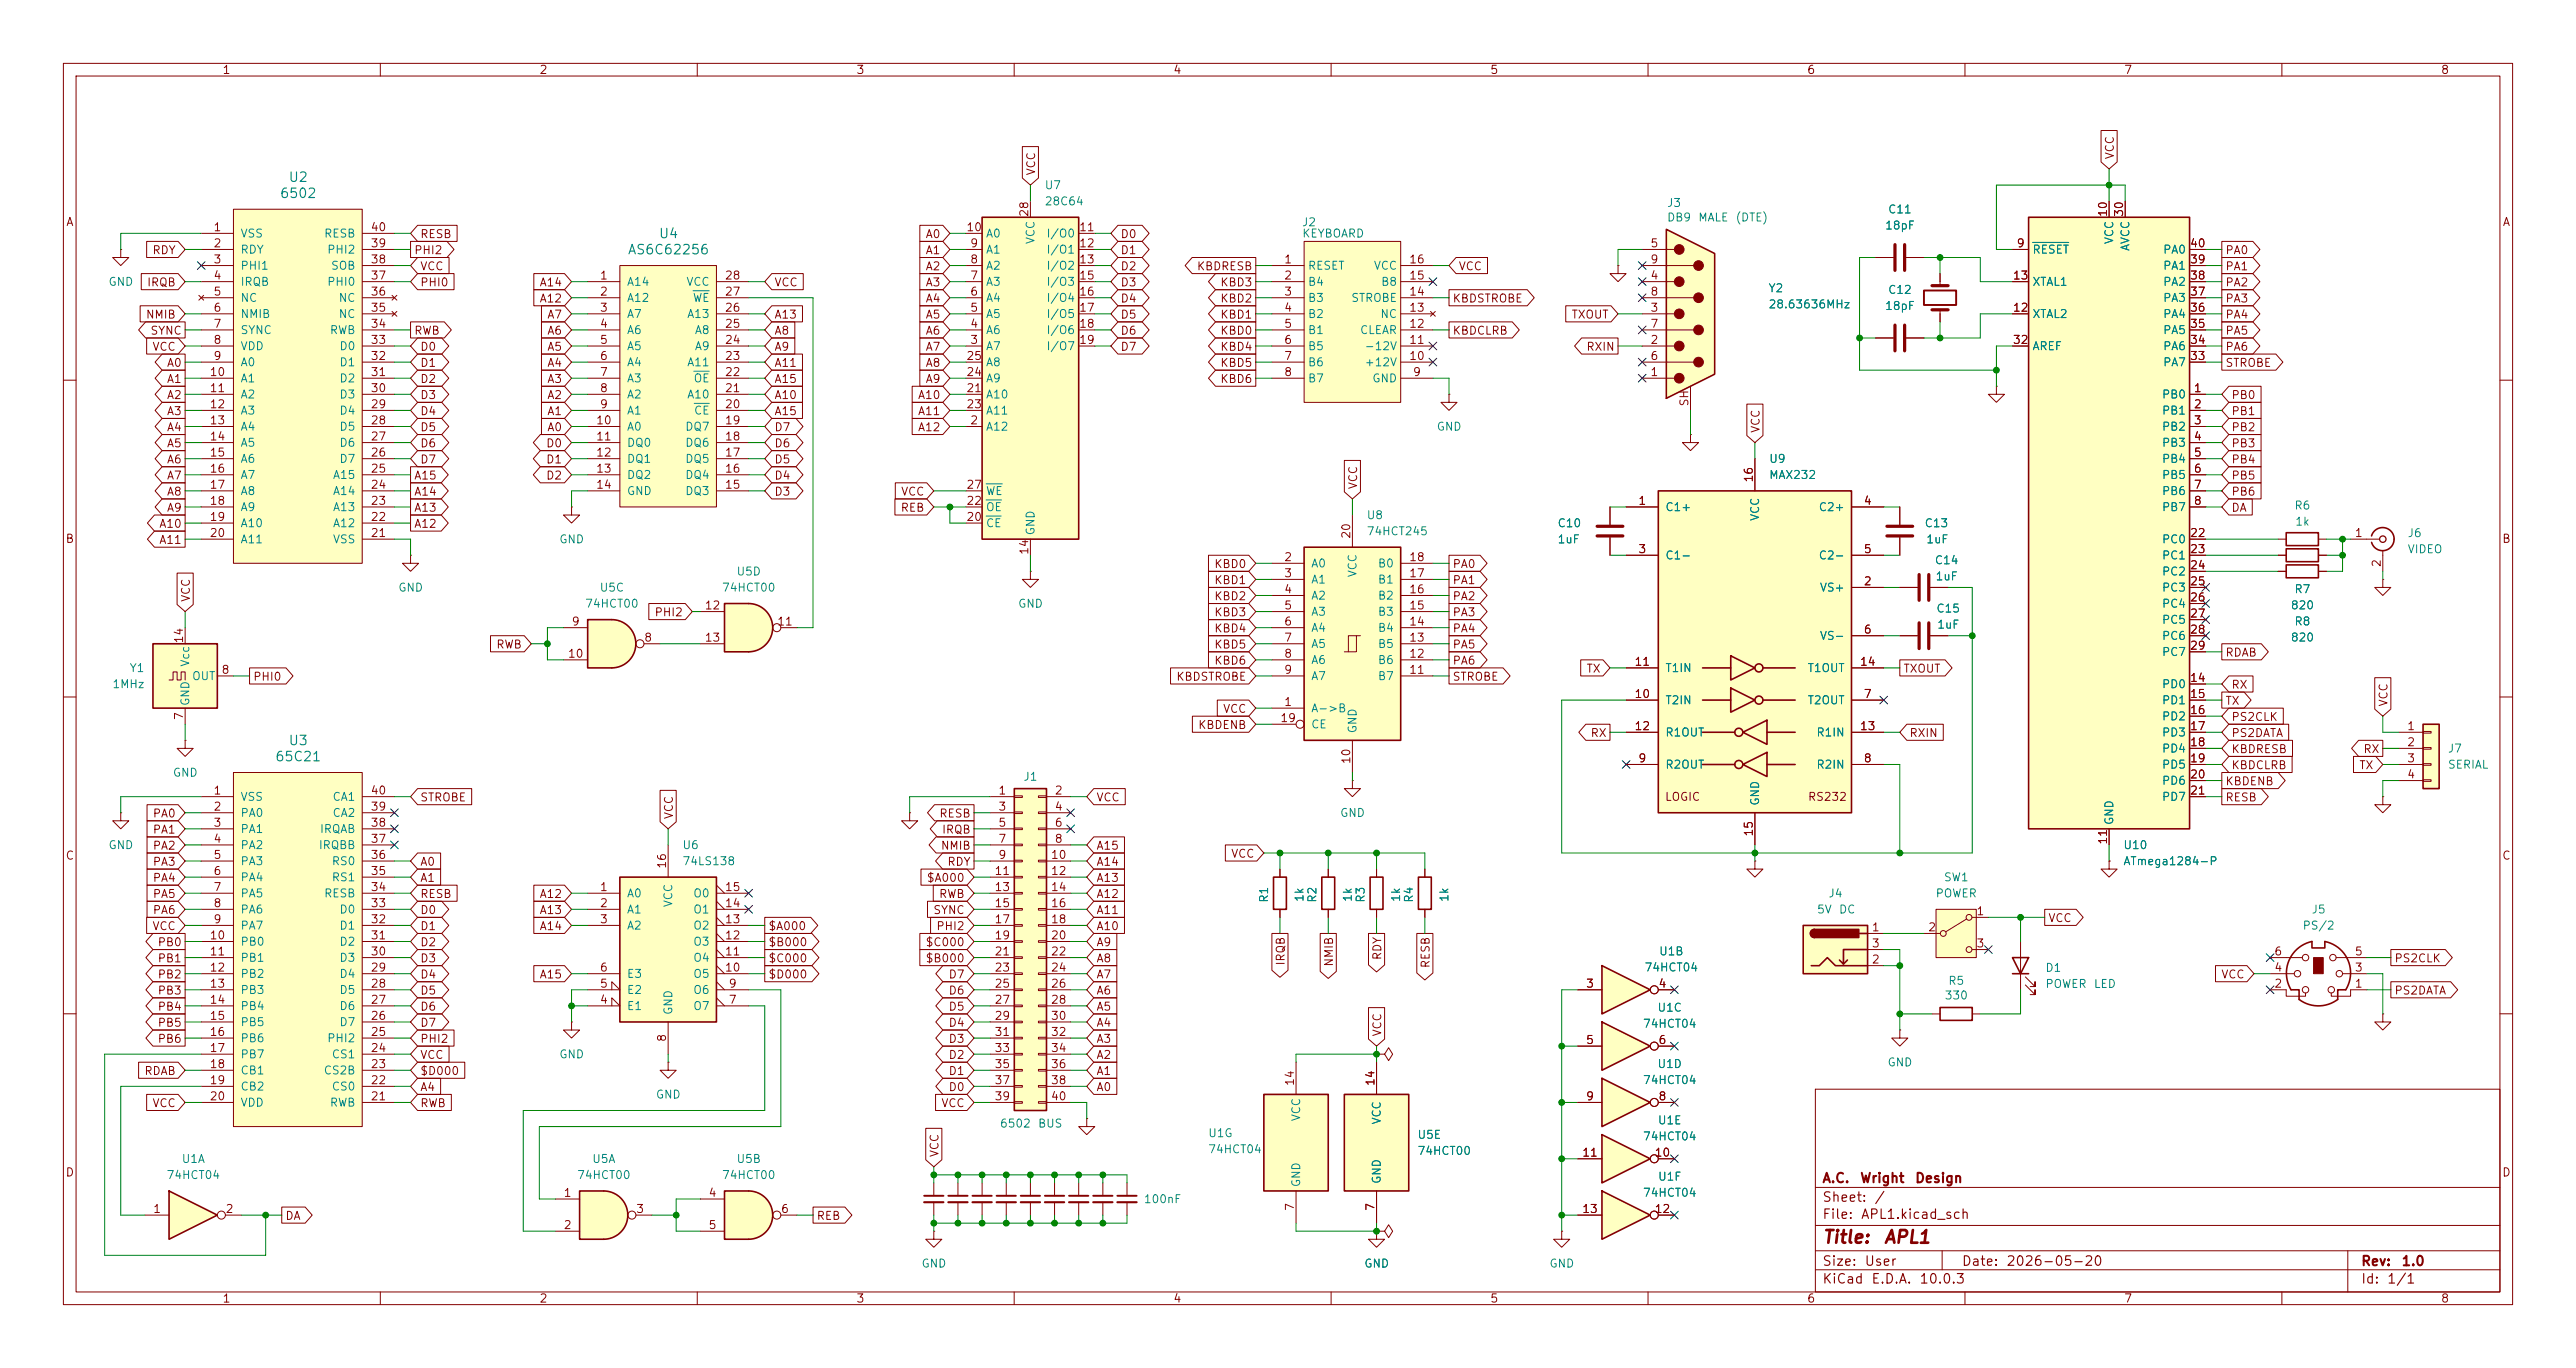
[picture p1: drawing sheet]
<svg xmlns="http://www.w3.org/2000/svg" width="406mm" height="216mm" viewBox="0 0 406 216" stroke-linecap="round" stroke-linejoin="round" font-family="sans-serif">
<defs><g id="words">
<g font-size="2" fill="#840000">
<text x="287.4" y="196.7">Title:</text>
<text x="297.1" y="196.7">APL1</text>
</g>
<g font-size="1.5" fill="#008484">
<text x="45.4" y="29.1">U2</text>
<text x="44.1" y="31.6">6502</text>
<text x="98.9" y="40.5">AS6C62256</text>
<text x="103.8" y="38">U4</text>
<text x="45.4" y="118">U3</text>
<text x="43.3" y="120.5">65C21</text>
</g>
<g font-size="1.5" fill="#840000">
<text x="287.4" y="190">Sheet:</text>
<text x="287.4" y="187">A.C.</text>
<text x="293.4" y="187">Wright</text>
<text x="295.6" y="190">/</text>
<text x="302" y="187">Design</text>
<text x="287.4" y="192.7">File:</text>
<text x="293.5" y="192.7">APL1.kicad_sch</text>
<text x="287.4" y="202.9">KiCad</text>
<text x="287.4" y="200.1">Size:</text>
<text x="294.1" y="200.1">User</text>
<text x="295.1" y="202.9">E.D.A.</text>
<text x="302.7" y="202.9">10.0.3</text>
<text x="309.4" y="200.1">Date:</text>
<text x="316.4" y="200.1">2026-05-20</text>
<text x="372.4" y="200.1">Rev:</text>
<text x="372.4" y="202.9">Id:</text>
<text x="376.5" y="202.9">1/1</text>
<text x="378.8" y="200.1">1.0</text>
</g>
<g font-size="1.3" fill="#840000">
<text x="35" y="12">1</text>
<text x="85" y="12">2</text>
<text x="135" y="12">3</text>
<text x="185" y="12">4</text>
<text x="235" y="12">5</text>
<text x="285" y="12">6</text>
<text x="335" y="12">7</text>
<text x="385" y="12">8</text>
<text x="163.6" y="27.8" transform="rotate(-90 163.6 27.8)">VCC</text>
<text x="333.8" y="25.2" transform="rotate(-90 333.8 25.2)">VCC</text>
<text x="10.3" y="36">A</text>
<text x="162.5" y="34.3" transform="rotate(-90 162.5 34.3)">28</text>
<text x="332.7" y="34.3" transform="rotate(-90 332.7 34.3)">10</text>
<text x="335.3" y="34.3" transform="rotate(-90 335.3 34.3)">30</text>
<text x="394.7" y="36">A</text>
<text x="23.9" y="40.4">RDY</text>
<text x="33.6" y="36.8">1</text>
<text x="33.6" y="39.3">2</text>
<text x="33.6" y="41.9">3</text>
<text x="58.4" y="41.9">38</text>
<text x="58.4" y="39.3">39</text>
<text x="58.4" y="36.8">40</text>
<text x="65.2" y="40.4">PHI2</text>
<text x="66.2" y="37.9">RESB</text>
<text x="145.9" y="37.9">A0</text>
<text x="145.9" y="40.4">A1</text>
<text x="152.4" y="36.8">10</text>
<text x="153" y="41.9">8</text>
<text x="153" y="39.3">9</text>
<text x="170.1" y="36.8">11</text>
<text x="170.1" y="39.3">12</text>
<text x="170.1" y="41.9">13</text>
<text x="176.7" y="40.4">D1</text>
<text x="176.7" y="37.9">D0</text>
<text x="202.5" y="41.9">1</text>
<text x="222.2" y="41.9">16</text>
<text x="260.3" y="39.3">5</text>
<text x="260.3" y="41.9">9</text>
<text x="318.1" y="39.3">9</text>
<text x="345.4" y="41.9">39</text>
<text x="345.4" y="39.3">40</text>
<text x="351" y="40.4">PA0</text>
<text x="23.1" y="45.5">IRQB</text>
<text x="33.6" y="44.4">4</text>
<text x="33.6" y="47">5</text>
<text x="58.4" y="47">36</text>
<text x="58.4" y="44.4">37</text>
<text x="66.2" y="45.5">PHI0</text>
<text x="66.2" y="43">VCC</text>
<text x="85" y="45.5">A14</text>
<text x="94.5" y="44.4">1</text>
<text x="94.5" y="47">2</text>
<text x="114.3" y="47">27</text>
<text x="114.3" y="44.4">28</text>
<text x="122.1" y="45.5">VCC</text>
<text x="145.9" y="43">A2</text>
<text x="145.9" y="45.5">A3</text>
<text x="153" y="47">6</text>
<text x="153" y="44.4">7</text>
<text x="170.1" y="44.4">15</text>
<text x="170.1" y="47">16</text>
<text x="176.7" y="45.5">D3</text>
<text x="176.7" y="43">D2</text>
<text x="188.7" y="43">KBDRESB</text>
<text x="192.4" y="45.5">KBD3</text>
<text x="202.5" y="44.4">2</text>
<text x="202.5" y="47">3</text>
<text x="222.2" y="47">14</text>
<text x="222.2" y="44.4">15</text>
<text x="230" y="43">VCC</text>
<text x="260.3" y="44.4">4</text>
<text x="260.3" y="47">8</text>
<text x="317.5" y="44.4">13</text>
<text x="345.4" y="47">37</text>
<text x="345.4" y="44.4">38</text>
<text x="351" y="43">PA1</text>
<text x="351" y="45.5">PA2</text>
<text x="22.9" y="50.6">NMIB</text>
<text x="23.6" y="53.1">SYNC</text>
<text x="33.6" y="49.5">6</text>
<text x="33.6" y="52">7</text>
<text x="58.4" y="52">34</text>
<text x="58.4" y="49.5">35</text>
<text x="65.2" y="53.1">RWB</text>
<text x="85" y="48.1">A12</text>
<text x="86.2" y="53.1">A6</text>
<text x="86.2" y="50.6">A7</text>
<text x="94.5" y="49.5">3</text>
<text x="94.5" y="52">4</text>
<text x="114.3" y="52">25</text>
<text x="114.3" y="49.5">26</text>
<text x="122.1" y="50.6">A13</text>
<text x="122.1" y="53.1">A8</text>
<text x="145.9" y="50.6">A5</text>
<text x="145.9" y="48.1">A4</text>
<text x="145.9" y="53.1">A6</text>
<text x="153" y="52">4</text>
<text x="153" y="49.5">5</text>
<text x="170.1" y="49.5">17</text>
<text x="170.1" y="52">18</text>
<text x="176.7" y="50.6">D5</text>
<text x="176.7" y="53.1">D6</text>
<text x="176.7" y="48.1">D4</text>
<text x="192.4" y="50.6">KBD1</text>
<text x="192.4" y="48.1">KBD2</text>
<text x="192.4" y="53.1">KBD0</text>
<text x="202.5" y="49.5">4</text>
<text x="202.5" y="52">5</text>
<text x="222.2" y="52">12</text>
<text x="222.2" y="49.5">13</text>
<text x="229.1" y="48.1">KBDSTROBE</text>
<text x="229.1" y="53.1">KBDCLRB</text>
<text x="247.8" y="50.6">TXOUT</text>
<text x="260.3" y="49.5">3</text>
<text x="260.3" y="52">7</text>
<text x="317.5" y="49.5">12</text>
<text x="345.4" y="52">35</text>
<text x="345.4" y="49.5">36</text>
<text x="351" y="53.1">PA5</text>
<text x="351" y="48.1">PA3</text>
<text x="351" y="50.6">PA4</text>
<text x="23.9" y="55.7">VCC</text>
<text x="26.2" y="58.2">A0</text>
<text x="33" y="59.7">10</text>
<text x="33.6" y="54.6">8</text>
<text x="33.6" y="57.1">9</text>
<text x="58.4" y="59.7">31</text>
<text x="58.4" y="57.1">32</text>
<text x="58.4" y="54.6">33</text>
<text x="66.2" y="58.2">D1</text>
<text x="66.2" y="55.7">D0</text>
<text x="86.2" y="55.7">A5</text>
<text x="86.2" y="58.2">A4</text>
<text x="94.5" y="54.6">5</text>
<text x="94.5" y="57.1">6</text>
<text x="94.5" y="59.7">7</text>
<text x="114.3" y="59.7">22</text>
<text x="114.3" y="57.1">23</text>
<text x="114.3" y="54.6">24</text>
<text x="122.1" y="55.7">A9</text>
<text x="122.1" y="58.2">A11</text>
<text x="145.9" y="55.7">A7</text>
<text x="145.9" y="58.2">A8</text>
<text x="152.4" y="59.7">24</text>
<text x="152.4" y="57.1">25</text>
<text x="153" y="54.6">3</text>
<text x="170.1" y="54.6">19</text>
<text x="176.7" y="55.7">D7</text>
<text x="192.4" y="55.7">KBD4</text>
<text x="192.4" y="58.2">KBD5</text>
<text x="202.5" y="54.6">6</text>
<text x="202.5" y="57.1">7</text>
<text x="202.5" y="59.7">8</text>
<text x="222.2" y="57.1">10</text>
<text x="222.2" y="54.6">11</text>
<text x="222.8" y="59.7">9</text>
<text x="250.2" y="55.7">RXIN</text>
<text x="260.3" y="59.7">1</text>
<text x="260.3" y="54.6">2</text>
<text x="260.3" y="57.1">6</text>
<text x="317.5" y="54.6">32</text>
<text x="345.4" y="57.1">33</text>
<text x="345.4" y="54.6">34</text>
<text x="351" y="58.2">STROBE</text>
<text x="351" y="55.7">PA6</text>
<text x="26.2" y="60.8">A1</text>
<text x="26.2" y="63.3">A2</text>
<text x="26.2" y="65.8">A3</text>
<text x="33" y="62.2">11</text>
<text x="33" y="64.7">12</text>
<text x="58.4" y="64.7">29</text>
<text x="58.4" y="62.2">30</text>
<text x="66.2" y="60.8">D2</text>
<text x="66.2" y="63.3">D3</text>
<text x="66.2" y="65.8">D4</text>
<text x="86.2" y="60.8">A3</text>
<text x="86.2" y="65.8">A1</text>
<text x="86.2" y="63.3">A2</text>
<text x="94.5" y="62.2">8</text>
<text x="94.5" y="64.7">9</text>
<text x="114.3" y="64.7">20</text>
<text x="114.3" y="62.2">21</text>
<text x="122.1" y="63.3">A10</text>
<text x="122.1" y="60.8">A15</text>
<text x="122.1" y="65.8">A15</text>
<text x="144.7" y="65.8">A11</text>
<text x="144.7" y="63.3">A10</text>
<text x="145.9" y="60.8">A9</text>
<text x="152.4" y="62.2">21</text>
<text x="152.4" y="64.7">23</text>
<text x="192.4" y="60.8">KBD6</text>
<text x="266.7" y="64.2" transform="rotate(-90 266.7 64.2)">SH</text>
<text x="346" y="62.2">1</text>
<text x="346" y="64.7">2</text>
<text x="351.9" y="63.3">PB0</text>
<text x="351.9" y="65.8">PB1</text>
<text x="26.2" y="70.9">A5</text>
<text x="26.2" y="68.4">A4</text>
<text x="33" y="67.3">13</text>
<text x="33" y="69.8">14</text>
<text x="58.4" y="69.8">27</text>
<text x="58.4" y="67.3">28</text>
<text x="66.2" y="70.9">D6</text>
<text x="66.2" y="68.4">D5</text>
<text x="86.1" y="70.9">D0</text>
<text x="86.2" y="68.4">A0</text>
<text x="93.9" y="67.3">10</text>
<text x="93.9" y="69.8">11</text>
<text x="114.3" y="69.8">18</text>
<text x="114.3" y="67.3">19</text>
<text x="122.1" y="68.4">D7</text>
<text x="122.1" y="70.9">D6</text>
<text x="144.7" y="68.4">A12</text>
<text x="153" y="67.3">2</text>
<text x="277.9" y="68.4" transform="rotate(-90 277.9 68.4)">VCC</text>
<text x="346" y="67.3">3</text>
<text x="346" y="69.8">4</text>
<text x="351.9" y="68.4">PB2</text>
<text x="351.9" y="70.9">PB3</text>
<text x="26.2" y="76">A7</text>
<text x="26.2" y="73.5">A6</text>
<text x="33" y="72.4">15</text>
<text x="33" y="74.9">16</text>
<text x="33" y="77.4">17</text>
<text x="58.4" y="77.4">24</text>
<text x="58.4" y="74.9">25</text>
<text x="58.4" y="72.4">26</text>
<text x="65.2" y="76">A15</text>
<text x="66.2" y="73.5">D7</text>
<text x="86.1" y="76">D2</text>
<text x="86.1" y="73.5">D1</text>
<text x="93.9" y="72.4">12</text>
<text x="93.9" y="74.9">13</text>
<text x="93.9" y="77.4">14</text>
<text x="114.3" y="77.4">15</text>
<text x="114.3" y="74.9">16</text>
<text x="114.3" y="72.4">17</text>
<text x="122.1" y="76">D4</text>
<text x="122.1" y="73.5">D5</text>
<text x="152.4" y="77.4">27</text>
<text x="214.4" y="77.3" transform="rotate(-90 214.4 77.3)">VCC</text>
<text x="276.8" y="76.2" transform="rotate(-90 276.8 76.2)">16</text>
<text x="346" y="72.4">5</text>
<text x="346" y="74.9">6</text>
<text x="346" y="77.4">7</text>
<text x="351.9" y="73.5">PB4</text>
<text x="351.9" y="76">PB5</text>
<text x="25" y="83.6">A10</text>
<text x="26.2" y="78.5">A8</text>
<text x="26.2" y="81.1">A9</text>
<text x="33" y="80">18</text>
<text x="33" y="82.5">19</text>
<text x="58.4" y="82.5">22</text>
<text x="58.4" y="80">23</text>
<text x="65.2" y="81.1">A13</text>
<text x="65.2" y="83.6">A12</text>
<text x="65.2" y="78.5">A14</text>
<text x="122.1" y="78.5">D3</text>
<text x="142" y="81.1">REB</text>
<text x="142.1" y="78.5">VCC</text>
<text x="152.4" y="82.5">20</text>
<text x="152.4" y="80">22</text>
<text x="258.4" y="80">1</text>
<text x="293.9" y="80">4</text>
<text x="346" y="80">8</text>
<text x="351.9" y="78.5">PB6</text>
<text x="351.9" y="81.1">DA</text>
<text x="10.3" y="86">B</text>
<text x="25" y="86.2">A11</text>
<text x="33" y="85.1">20</text>
<text x="58.4" y="85.1">21</text>
<text x="162.5" y="87.7" transform="rotate(-90 162.5 87.7)">14</text>
<text x="191.5" y="90">KBD0</text>
<text x="202.5" y="88.9">2</text>
<text x="213.3" y="85.1" transform="rotate(-90 213.3 85.1)">20</text>
<text x="222.2" y="88.9">18</text>
<text x="229.1" y="90">PA0</text>
<text x="258.4" y="87.6">3</text>
<text x="293.9" y="87.6">5</text>
<text x="345.4" y="85.1">22</text>
<text x="345.4" y="87.6">23</text>
<text x="371.4" y="85.1">1</text>
<text x="375.9" y="89.6" transform="rotate(-90 375.9 89.6)">2</text>
<text x="394.7" y="86">B</text>
<text x="30.3" y="95.1" transform="rotate(-90 30.3 95.1)">VCC</text>
<text x="191.5" y="95">KBD2</text>
<text x="191.5" y="92.5">KBD1</text>
<text x="202.5" y="91.4">3</text>
<text x="202.5" y="94">4</text>
<text x="222.2" y="94">16</text>
<text x="222.2" y="91.4">17</text>
<text x="229.1" y="92.5">PA1</text>
<text x="229.1" y="95">PA2</text>
<text x="293.9" y="92.7">2</text>
<text x="345.4" y="90.1">24</text>
<text x="345.4" y="92.7">25</text>
<text x="345.4" y="95.2">26</text>
<text x="29.2" y="101.6" transform="rotate(-90 29.2 101.6)">14</text>
<text x="90.1" y="99">9</text>
<text x="101.5" y="101.6">8</text>
<text x="103.2" y="97.6">PHI2</text>
<text x="111.1" y="96.5">12</text>
<text x="111.1" y="101.6">13</text>
<text x="122.5" y="99">11</text>
<text x="191.5" y="100.1">KBD4</text>
<text x="191.5" y="97.6">KBD3</text>
<text x="202.5" y="96.5">5</text>
<text x="202.5" y="99">6</text>
<text x="202.5" y="101.6">7</text>
<text x="222.2" y="101.6">13</text>
<text x="222.2" y="99">14</text>
<text x="222.2" y="96.5">15</text>
<text x="229.1" y="97.6">PA3</text>
<text x="229.1" y="100.1">PA4</text>
<text x="293.9" y="100.3">6</text>
<text x="345.4" y="97.8">27</text>
<text x="345.4" y="100.3">28</text>
<text x="34.9" y="106.7">8</text>
<text x="39.8" y="107.7">PHI0</text>
<text x="78.2" y="102.7">RWB</text>
<text x="89.5" y="104.1">10</text>
<text x="185.5" y="107.7">KBDSTROBE</text>
<text x="191.5" y="102.7">KBD5</text>
<text x="191.5" y="105.2">KBD6</text>
<text x="202.5" y="104.1">8</text>
<text x="202.5" y="106.7">9</text>
<text x="222.2" y="106.7">11</text>
<text x="222.2" y="104.1">12</text>
<text x="229.1" y="102.7">PA5</text>
<text x="229.1" y="105.2">PA6</text>
<text x="229.1" y="107.7">STROBE</text>
<text x="250.2" y="106.5">TX</text>
<text x="257.8" y="105.4">11</text>
<text x="293.3" y="105.4">14</text>
<text x="300.2" y="106.5">TXOUT</text>
<text x="345.4" y="107.9">14</text>
<text x="345.4" y="102.8">29</text>
<text x="351" y="103.9">RDAB</text>
<text x="29.2" y="113.7" transform="rotate(-90 29.2 113.7)">7</text>
<text x="192.9" y="112.8">VCC</text>
<text x="202.5" y="111.7">1</text>
<text x="257.8" y="110.5">10</text>
<text x="293.9" y="110.5">7</text>
<text x="345.4" y="110.5">15</text>
<text x="345.4" y="113">16</text>
<text x="351" y="111.6">TX</text>
<text x="351.9" y="109">RX</text>
<text x="377" y="111.6" transform="rotate(-90 377 111.6)">VCC</text>
<text x="188.9" y="115.4">KBDENB</text>
<text x="201.9" y="114.3">19</text>
<text x="250.8" y="116.6">RX</text>
<text x="257.8" y="115.5">12</text>
<text x="293.3" y="115.5">13</text>
<text x="301.1" y="116.6">RXIN</text>
<text x="345.4" y="115.5">17</text>
<text x="345.4" y="118.1">18</text>
<text x="351.9" y="119.2">KBDRESB</text>
<text x="351.9" y="114.1">PS2CLK</text>
<text x="351.9" y="116.6">PS2DATA</text>
<text x="372.8" y="119.2">RX</text>
<text x="379.7" y="115.5">1</text>
<text x="379.7" y="118.1">2</text>
<text x="33.6" y="125.7">1</text>
<text x="58.4" y="125.7">40</text>
<text x="157.4" y="125.7">1</text>
<text x="166.3" y="125.7">2</text>
<text x="213.3" y="120.7" transform="rotate(-90 213.3 120.7)">10</text>
<text x="258.4" y="120.6">9</text>
<text x="293.9" y="120.6">8</text>
<text x="345.4" y="120.6">19</text>
<text x="345.4" y="123.2">20</text>
<text x="345.4" y="125.7">21</text>
<text x="351" y="124.3">KBDENB</text>
<text x="351.9" y="121.7">KBDCLRB</text>
<text x="372.1" y="121.7">TX</text>
<text x="379.7" y="120.6">3</text>
<text x="379.7" y="123.2">4</text>
<text x="24" y="131.9">PA1</text>
<text x="24" y="129.3">PA0</text>
<text x="33.6" y="128.2">2</text>
<text x="33.6" y="130.8">3</text>
<text x="58.4" y="130.8">38</text>
<text x="58.4" y="128.2">39</text>
<text x="66.2" y="126.8">STROBE</text>
<text x="106.5" y="129.4" transform="rotate(-90 106.5 129.4)">VCC</text>
<text x="148.1" y="129.3">RESB</text>
<text x="148.5" y="131.9">IRQB</text>
<text x="157.4" y="128.2">3</text>
<text x="157.4" y="130.8">5</text>
<text x="166.3" y="128.2">4</text>
<text x="166.3" y="130.8">6</text>
<text x="172.9" y="126.8">VCC</text>
<text x="262.6" y="126.7">LOGIC</text>
<text x="285.1" y="126.7">RS232</text>
<text x="351" y="126.8">RESB</text>
<text x="10.3" y="136">C</text>
<text x="24" y="134.4">PA2</text>
<text x="24" y="137">PA3</text>
<text x="33.6" y="133.3">4</text>
<text x="33.6" y="135.9">5</text>
<text x="58.4" y="135.9">36</text>
<text x="58.4" y="133.3">37</text>
<text x="66.2" y="137">A0</text>
<text x="105.4" y="137.2" transform="rotate(-90 105.4 137.2)">16</text>
<text x="148.3" y="134.4">NMIB</text>
<text x="149.4" y="137">RDY</text>
<text x="157.4" y="133.3">7</text>
<text x="157.4" y="135.9">9</text>
<text x="165.7" y="135.9">10</text>
<text x="166.3" y="133.3">8</text>
<text x="172.9" y="137">A14</text>
<text x="172.9" y="134.4">A15</text>
<text x="194.1" y="135.7">VCC</text>
<text x="276.8" y="132.1" transform="rotate(-90 276.8 132.1)">15</text>
<text x="332.7" y="133.4" transform="rotate(-90 332.7 133.4)">11</text>
<text x="394.7" y="136">C</text>
<text x="24" y="142">PA5</text>
<text x="24" y="139.5">PA4</text>
<text x="33.6" y="138.4">6</text>
<text x="33.6" y="140.9">7</text>
<text x="33.6" y="143.5">8</text>
<text x="58.4" y="143.5">33</text>
<text x="58.4" y="140.9">34</text>
<text x="58.4" y="138.4">35</text>
<text x="66.2" y="142">RESB</text>
<text x="66.2" y="139.5">A1</text>
<text x="85" y="142">A12</text>
<text x="94.5" y="140.9">1</text>
<text x="94.5" y="143.5">2</text>
<text x="114.3" y="143.5">14</text>
<text x="114.3" y="140.9">15</text>
<text x="146.1" y="139.5">$A000</text>
<text x="148" y="142">RWB</text>
<text x="156.8" y="138.4">11</text>
<text x="156.8" y="140.9">13</text>
<text x="156.8" y="143.5">15</text>
<text x="165.7" y="138.4">12</text>
<text x="165.7" y="140.9">14</text>
<text x="165.7" y="143.5">16</text>
<text x="172.9" y="142">A12</text>
<text x="172.9" y="139.5">A13</text>
<text x="23.9" y="147.1">VCC</text>
<text x="24" y="144.6">PA6</text>
<text x="24.8" y="149.7">PB0</text>
<text x="33" y="148.6">10</text>
<text x="33.6" y="146">9</text>
<text x="58.4" y="148.6">31</text>
<text x="58.4" y="146">32</text>
<text x="66.2" y="147.1">D1</text>
<text x="66.2" y="144.6">D0</text>
<text x="66.2" y="149.7">D2</text>
<text x="85" y="147.1">A14</text>
<text x="85" y="144.6">A13</text>
<text x="94.5" y="146">3</text>
<text x="114.3" y="148.6">12</text>
<text x="114.3" y="146">13</text>
<text x="121.1" y="147.1">$A000</text>
<text x="121.1" y="149.7">$B000</text>
<text x="145.9" y="149.7">$C000</text>
<text x="147.1" y="144.6">SYNC</text>
<text x="147.6" y="147.1">PHI2</text>
<text x="156.8" y="146">17</text>
<text x="156.8" y="148.6">19</text>
<text x="165.7" y="146">18</text>
<text x="165.7" y="148.6">20</text>
<text x="172.9" y="147.1">A10</text>
<text x="172.9" y="144.6">A11</text>
<text x="172.9" y="149.7">A9</text>
<text x="295.2" y="147.3">1</text>
<text x="295.2" y="149.8">3</text>
<text x="304.1" y="147.3">2</text>
<text x="311.7" y="144.8">1</text>
<text x="311.7" y="149.8">3</text>
<text x="323.1" y="145.8">VCC</text>
<text x="24.8" y="154.7">PB2</text>
<text x="24.8" y="152.2">PB1</text>
<text x="33" y="151.1">11</text>
<text x="33" y="153.6">12</text>
<text x="58.4" y="153.6">29</text>
<text x="58.4" y="151.1">30</text>
<text x="66.2" y="154.7">D4</text>
<text x="66.2" y="152.2">D3</text>
<text x="85" y="154.7">A15</text>
<text x="94.5" y="153.6">6</text>
<text x="114.3" y="153.6">10</text>
<text x="114.3" y="151.1">11</text>
<text x="121.1" y="154.7">$D000</text>
<text x="121.1" y="152.2">$C000</text>
<text x="145.9" y="152.2">$B000</text>
<text x="149.6" y="154.7">D7</text>
<text x="156.8" y="151.1">21</text>
<text x="156.8" y="153.6">23</text>
<text x="165.7" y="151.1">22</text>
<text x="165.7" y="153.6">24</text>
<text x="172.9" y="154.7">A7</text>
<text x="172.9" y="152.2">A8</text>
<text x="203" y="152.5" transform="rotate(-90 203 152.5)">IRQB</text>
<text x="210.6" y="152.7" transform="rotate(-90 210.6 152.7)">NMIB</text>
<text x="218.2" y="151.6" transform="rotate(-90 218.2 151.6)">RDY</text>
<text x="225.9" y="152.9" transform="rotate(-90 225.9 152.9)">RESB</text>
<text x="295.2" y="152.4">2</text>
<text x="350.3" y="154.7">VCC</text>
<text x="358.7" y="153.6">4</text>
<text x="358.7" y="151.1">6</text>
<text x="371.4" y="153.6">3</text>
<text x="371.4" y="151.1">5</text>
<text x="377.7" y="152.2">PS2CLK</text>
<text x="24.8" y="159.8">PB4</text>
<text x="24.8" y="157.3">PB3</text>
<text x="33" y="156.2">13</text>
<text x="33" y="158.7">14</text>
<text x="33" y="161.3">15</text>
<text x="58.4" y="161.3">26</text>
<text x="58.4" y="158.7">27</text>
<text x="58.4" y="156.2">28</text>
<text x="66.2" y="159.8">D6</text>
<text x="66.2" y="157.3">D5</text>
<text x="94.5" y="158.7">4</text>
<text x="94.5" y="156.2">5</text>
<text x="114.9" y="158.7">7</text>
<text x="114.9" y="156.2">9</text>
<text x="149.6" y="157.3">D6</text>
<text x="149.6" y="159.8">D5</text>
<text x="156.8" y="156.2">25</text>
<text x="156.8" y="158.7">27</text>
<text x="156.8" y="161.3">29</text>
<text x="165.7" y="156.2">26</text>
<text x="165.7" y="158.7">28</text>
<text x="165.7" y="161.3">30</text>
<text x="172.9" y="159.8">A5</text>
<text x="172.9" y="157.3">A6</text>
<text x="250.1" y="156.2">3</text>
<text x="261.5" y="156.2">4</text>
<text x="358.7" y="156.2">2</text>
<text x="371.4" y="156.2">1</text>
<text x="377.7" y="157.3">PS2DATA</text>
<text x="24.8" y="162.4">PB5</text>
<text x="24.8" y="164.9">PB6</text>
<text x="33" y="163.8">16</text>
<text x="33" y="166.3">17</text>
<text x="58.4" y="166.3">24</text>
<text x="58.4" y="163.8">25</text>
<text x="66.2" y="164.9">PHI2</text>
<text x="66.2" y="167.4">VCC</text>
<text x="66.2" y="162.4">D7</text>
<text x="105.4" y="164.5" transform="rotate(-90 105.4 164.5)">8</text>
<text x="149.6" y="164.9">D3</text>
<text x="149.6" y="162.4">D4</text>
<text x="149.6" y="167.4">D2</text>
<text x="156.8" y="163.8">31</text>
<text x="156.8" y="166.3">33</text>
<text x="165.7" y="163.8">32</text>
<text x="165.7" y="166.3">34</text>
<text x="172.9" y="162.4">A4</text>
<text x="172.9" y="164.9">A3</text>
<text x="172.9" y="167.4">A2</text>
<text x="218.2" y="163.7" transform="rotate(-90 218.2 163.7)">VCC</text>
<text x="250.1" y="165.1">5</text>
<text x="261.5" y="165.1">6</text>
<text x="22.7" y="170">RDAB</text>
<text x="33" y="168.9">18</text>
<text x="33" y="171.4">19</text>
<text x="33" y="174">20</text>
<text x="58.4" y="174">21</text>
<text x="58.4" y="171.4">22</text>
<text x="58.4" y="168.9">23</text>
<text x="66.2" y="170">$D000</text>
<text x="66.2" y="172.5">A4</text>
<text x="149.6" y="170">D1</text>
<text x="149.6" y="172.5">D0</text>
<text x="156.8" y="168.9">35</text>
<text x="156.8" y="171.4">37</text>
<text x="156.8" y="174">39</text>
<text x="165.7" y="168.9">36</text>
<text x="165.7" y="171.4">38</text>
<text x="165.7" y="174">40</text>
<text x="172.9" y="172.5">A0</text>
<text x="172.9" y="170">A1</text>
<text x="204.4" y="171.5" transform="rotate(-90 204.4 171.5)">14</text>
<text x="217.1" y="171.5" transform="rotate(-90 217.1 171.5)">14</text>
<text x="250.1" y="174">9</text>
<text x="261.5" y="174">8</text>
<text x="23.9" y="175.1">VCC</text>
<text x="66.2" y="175.1">RWB</text>
<text x="148.4" y="175.1">VCC</text>
<text x="10.3" y="186">D</text>
<text x="148.4" y="182.7" transform="rotate(-90 148.4 182.7)">VCC</text>
<text x="249.5" y="182.9">11</text>
<text x="260.9" y="182.9">10</text>
<text x="394.7" y="186">D</text>
<text x="24.1" y="191.7">1</text>
<text x="35.5" y="191.7">2</text>
<text x="88.8" y="189.2">1</text>
<text x="100.3" y="191.7">3</text>
<text x="111.7" y="189.2">4</text>
<text x="123.1" y="191.7">6</text>
<text x="204.4" y="191.2" transform="rotate(-90 204.4 191.2)">7</text>
<text x="217.1" y="191.2" transform="rotate(-90 217.1 191.2)">7</text>
<text x="249.5" y="191.7">13</text>
<text x="260.9" y="191.7">12</text>
<text x="44.9" y="192.8">DA</text>
<text x="88.8" y="194.3">2</text>
<text x="111.7" y="194.3">5</text>
<text x="128.7" y="192.8">REB</text>
<text x="35" y="205.9">1</text>
<text x="85" y="205.9">2</text>
<text x="135" y="205.9">3</text>
<text x="185" y="205.9">4</text>
<text x="235" y="205.9">5</text>
<text x="285" y="205.9">6</text>
<text x="335" y="205.9">7</text>
<text x="385" y="205.9">8</text>
</g>
<g font-size="1.3" fill="#008484">
<text x="164.7" y="30.2">U7</text>
<text x="164.7" y="32.7">28C64</text>
<text x="262.9" y="33">J3</text>
<text x="262.9" y="35.3">DB9</text>
<text x="267.8" y="35.3">MALE</text>
<text x="273.7" y="35.3">(DTE)</text>
<text x="297.8" y="34">C11</text>
<text x="37.8" y="37.8">VSS</text>
<text x="37.8" y="40.3">RDY</text>
<text x="51" y="37.8">RESB</text>
<text x="51.5" y="40.3">PHI2</text>
<text x="155.4" y="40.3">A1</text>
<text x="155.4" y="37.8">A0</text>
<text x="163.5" y="38.6" transform="rotate(-90 163.5 38.6)">VCC</text>
<text x="165" y="37.8">I/O0</text>
<text x="165" y="40.3">I/O1</text>
<text x="205.3" y="36">J2</text>
<text x="205.3" y="37.8">KEYBOARD</text>
<text x="297.3" y="36.5">18pF</text>
<text x="320.5" y="40.3">RESET</text>
<text x="333.7" y="38.6" transform="rotate(-90 333.7 38.6)">VCC</text>
<text x="336.3" y="39.7" transform="rotate(-90 336.3 39.7)">AVCC</text>
<text x="341.2" y="40.3">PA0</text>
<text x="17" y="45.4">GND</text>
<text x="37.8" y="42.9">PHI1</text>
<text x="37.8" y="45.4">IRQB</text>
<text x="37.8" y="48">NC</text>
<text x="51.5" y="45.4">PHI0</text>
<text x="52.1" y="42.9">SOB</text>
<text x="53.3" y="48">NC</text>
<text x="98.8" y="45.4">A14</text>
<text x="98.8" y="48">A12</text>
<text x="108.2" y="45.4">VCC</text>
<text x="109.2" y="48">WE</text>
<text x="155.4" y="48">A4</text>
<text x="155.4" y="45.4">A3</text>
<text x="155.4" y="42.9">A2</text>
<text x="165" y="42.9">I/O2</text>
<text x="165" y="45.4">I/O3</text>
<text x="165" y="48">I/O4</text>
<text x="206.2" y="42.9">RESET</text>
<text x="206.2" y="45.4">B4</text>
<text x="206.2" y="48">B3</text>
<text x="213.1" y="48">STROBE</text>
<text x="216.6" y="42.9">VCC</text>
<text x="217.8" y="45.4">B8</text>
<text x="278.9" y="46.4">Y2</text>
<text x="297.8" y="46.7">C12</text>
<text x="320.5" y="45.4">XTAL1</text>
<text x="341.2" y="48">PA3</text>
<text x="341.2" y="45.4">PA2</text>
<text x="341.2" y="42.9">PA1</text>
<text x="37.8" y="50.5">NMIB</text>
<text x="37.8" y="53">SYNC</text>
<text x="51.9" y="53">RWB</text>
<text x="53.3" y="50.5">NC</text>
<text x="98.8" y="50.5">A7</text>
<text x="98.8" y="53">A6</text>
<text x="108.3" y="50.5">A13</text>
<text x="109.5" y="53">A8</text>
<text x="155.4" y="53">A6</text>
<text x="155.4" y="50.5">A5</text>
<text x="165" y="50.5">I/O5</text>
<text x="165" y="53">I/O6</text>
<text x="206.2" y="50.5">B2</text>
<text x="206.2" y="53">B1</text>
<text x="214.5" y="53">CLEAR</text>
<text x="217.7" y="50.5">NC</text>
<text x="278.9" y="49">28.63636MHz</text>
<text x="297.3" y="49.2">18pF</text>
<text x="320.5" y="50.5">XTAL2</text>
<text x="341.2" y="53">PA5</text>
<text x="341.2" y="50.5">PA4</text>
<text x="37.8" y="55.6">VDD</text>
<text x="37.8" y="58.1">A0</text>
<text x="53.5" y="58.1">D1</text>
<text x="53.5" y="55.6">D0</text>
<text x="98.8" y="55.6">A5</text>
<text x="98.8" y="58.1">A4</text>
<text x="108.3" y="58.1">A11</text>
<text x="109.5" y="55.6">A9</text>
<text x="155.4" y="55.6">A7</text>
<text x="155.4" y="58.1">A8</text>
<text x="165" y="55.6">I/O7</text>
<text x="206.2" y="55.6">B5</text>
<text x="206.2" y="58.1">B6</text>
<text x="215.2" y="58.1">+12V</text>
<text x="215.2" y="55.6">-12V</text>
<text x="320.5" y="55.6">AREF</text>
<text x="341.2" y="58.1">PA7</text>
<text x="341.2" y="55.6">PA6</text>
<text x="37.8" y="60.7">A1</text>
<text x="37.8" y="63.2">A2</text>
<text x="37.8" y="65.7">A3</text>
<text x="53.5" y="65.7">D4</text>
<text x="53.5" y="63.2">D3</text>
<text x="53.5" y="60.7">D2</text>
<text x="98.8" y="60.7">A3</text>
<text x="98.8" y="63.2">A2</text>
<text x="98.8" y="65.7">A1</text>
<text x="108.3" y="63.2">A10</text>
<text x="109.3" y="60.7">OE</text>
<text x="109.4" y="65.7">CE</text>
<text x="155.4" y="63.2">A10</text>
<text x="155.4" y="65.7">A11</text>
<text x="155.4" y="60.7">A9</text>
<text x="206.2" y="60.7">B7</text>
<text x="216.4" y="60.7">GND</text>
<text x="341" y="63.2">PB0</text>
<text x="341" y="65.7">PB1</text>
<text x="37.8" y="68.3">A4</text>
<text x="37.8" y="70.8">A5</text>
<text x="53.5" y="70.8">D6</text>
<text x="53.5" y="68.3">D5</text>
<text x="98.8" y="68.3">A0</text>
<text x="98.8" y="70.8">DQ0</text>
<text x="108" y="70.8">DQ6</text>
<text x="108" y="68.3">DQ7</text>
<text x="155.4" y="68.3">A12</text>
<text x="226.6" y="68.3">GND</text>
<text x="341" y="68.3">PB2</text>
<text x="341" y="70.8">PB3</text>
<text x="37.8" y="73.4">A6</text>
<text x="37.8" y="75.9">A7</text>
<text x="52.4" y="75.9">A15</text>
<text x="53.5" y="73.4">D7</text>
<text x="98.8" y="73.4">DQ1</text>
<text x="98.8" y="75.9">DQ2</text>
<text x="108" y="75.9">DQ4</text>
<text x="108" y="73.4">DQ5</text>
<text x="279" y="73.4">U9</text>
<text x="279" y="75.9">MAX232</text>
<text x="341" y="73.4">PB4</text>
<text x="341" y="75.9">PB5</text>
<text x="37.8" y="78.4">A8</text>
<text x="37.8" y="81">A9</text>
<text x="37.8" y="83.5">A10</text>
<text x="52.4" y="83.5">A12</text>
<text x="52.4" y="81">A13</text>
<text x="52.4" y="78.4">A14</text>
<text x="98.8" y="78.4">GND</text>
<text x="108" y="78.4">DQ3</text>
<text x="155.4" y="83.5">CE</text>
<text x="155.4" y="81">OE</text>
<text x="155.4" y="78.4">WE</text>
<text x="215.5" y="82.3">U8</text>
<text x="245.6" y="83.5">C10</text>
<text x="262.6" y="81">C1+</text>
<text x="277.8" y="82.3" transform="rotate(-90 277.8 82.3)">VCC</text>
<text x="286.8" y="81">C2+</text>
<text x="303.5" y="83.5">C13</text>
<text x="341" y="78.4">PB6</text>
<text x="341" y="81">PB7</text>
<text x="361.9" y="80.7">R6</text>
<text x="362" y="83.3">1k</text>
<text x="37.8" y="86.1">A11</text>
<text x="52.4" y="86.1">VSS</text>
<text x="88.1" y="86.1">GND</text>
<text x="163.5" y="84.6" transform="rotate(-90 163.5 84.6)">GND</text>
<text x="206.8" y="89.9">A0</text>
<text x="215.5" y="84.8">74HCT245</text>
<text x="217.3" y="89.9">B0</text>
<text x="245.6" y="86.1">1uF</text>
<text x="262.6" y="88.6">C1-</text>
<text x="286.8" y="88.6">C2-</text>
<text x="303.8" y="86.1">1uF</text>
<text x="305.1" y="89.4">C14</text>
<text x="341" y="86.1">PC0</text>
<text x="341" y="88.6">PC1</text>
<text x="379.7" y="85.1">J6</text>
<text x="379.7" y="87.6">VIDEO</text>
<text x="62.7" y="93.7">GND</text>
<text x="94.5" y="93.7">U5C</text>
<text x="113.8" y="93.7">74HCT00</text>
<text x="116.1" y="91.1">U5D</text>
<text x="206.8" y="92.4">A1</text>
<text x="206.8" y="95">A2</text>
<text x="214.3" y="91.2" transform="rotate(-90 214.3 91.2)">VCC</text>
<text x="217.3" y="95">B2</text>
<text x="217.3" y="92.4">B1</text>
<text x="287" y="93.7">VS+</text>
<text x="305.3" y="91.9">1uF</text>
<text x="341" y="91.1">PC2</text>
<text x="341" y="93.7">PC3</text>
<text x="361.9" y="93.9">R7</text>
<text x="92.2" y="96.2">74HCT00</text>
<text x="160.5" y="96.2">GND</text>
<text x="206.8" y="97.5">A3</text>
<text x="206.8" y="100">A4</text>
<text x="217.3" y="100">B4</text>
<text x="217.3" y="97.5">B3</text>
<text x="287" y="101.3">VS-</text>
<text x="305.4" y="97">C15</text>
<text x="305.5" y="99.5">1uF</text>
<text x="341" y="96.2">PC4</text>
<text x="341" y="98.8">PC5</text>
<text x="341" y="101.3">PC6</text>
<text x="361.3" y="96.5">820</text>
<text x="361.3" y="101.6">820</text>
<text x="361.9" y="99">R8</text>
<text x="20.3" y="106.4">Y1</text>
<text x="30.2" y="105.3" transform="rotate(-90 30.2 105.3)">Vcc</text>
<text x="30.2" y="107.7">OUT</text>
<text x="206.8" y="102.6">A5</text>
<text x="206.8" y="105.1">A6</text>
<text x="206.8" y="107.7">A7</text>
<text x="217.3" y="107.7">B7</text>
<text x="217.3" y="105.1">B6</text>
<text x="217.3" y="102.6">B5</text>
<text x="262.6" y="106.4">T1IN</text>
<text x="285.1" y="106.4">T1OUT</text>
<text x="341" y="103.8">PC7</text>
<text x="17.6" y="108.9">1MHz</text>
<text x="30.2" y="111.5" transform="rotate(-90 30.2 111.5)">GND</text>
<text x="206.8" y="112.7">A-&gt;B</text>
<text x="262.6" y="111.5">T2IN</text>
<text x="285.1" y="111.5">T2OUT</text>
<text x="341" y="108.9">PD0</text>
<text x="341" y="111.5">PD1</text>
<text x="206.8" y="115.3">CE</text>
<text x="214.3" y="115.8" transform="rotate(-90 214.3 115.8)">GND</text>
<text x="262.6" y="116.5">R1OUT</text>
<text x="286.5" y="116.5">R1IN</text>
<text x="341" y="114">PD2</text>
<text x="341" y="116.5">PD3</text>
<text x="341" y="119.1">PD4</text>
<text x="386.1" y="119.1">J7</text>
<text x="27.2" y="122.9">GND</text>
<text x="161.4" y="123.5">J1</text>
<text x="262.6" y="121.6">R2OUT</text>
<text x="286.5" y="121.6">R2IN</text>
<text x="341" y="121.6">PD5</text>
<text x="341" y="124.2">PD6</text>
<text x="386.1" y="121.6">SERIAL</text>
<text x="37.8" y="126.7">VSS</text>
<text x="37.8" y="129.2">PA0</text>
<text x="37.8" y="131.8">PA1</text>
<text x="50.4" y="131.8">IRQAB</text>
<text x="52.4" y="129.2">CA2</text>
<text x="52.4" y="126.7">CA1</text>
<text x="211.3" y="129.2">GND</text>
<text x="277.8" y="127.3" transform="rotate(-90 277.8 127.3)">GND</text>
<text x="333.7" y="130.3" transform="rotate(-90 333.7 130.3)">GND</text>
<text x="341" y="126.7">PD7</text>
<text x="17" y="134.3">GND</text>
<text x="37.8" y="134.3">PA2</text>
<text x="37.8" y="136.9">PA3</text>
<text x="50.2" y="134.3">IRQBB</text>
<text x="52.2" y="136.9">RS0</text>
<text x="107.6" y="136.9">74LS138</text>
<text x="107.6" y="134.3">U6</text>
<text x="334.9" y="134.3">U10</text>
<text x="334.9" y="136.9">ATmega1284-P</text>
<text x="37.8" y="139.4">PA4</text>
<text x="37.8" y="141.9">PA5</text>
<text x="51" y="141.9">RESB</text>
<text x="52.2" y="139.4">RS1</text>
<text x="98.8" y="141.9">A0</text>
<text x="106.4" y="143.3" transform="rotate(-90 106.4 143.3)">VCC</text>
<text x="109.3" y="141.9">O0</text>
<text x="200.4" y="142.6" transform="rotate(-90 200.4 142.6)">R1</text>
<text x="205.9" y="142.4" transform="rotate(-90 205.9 142.4)">1k</text>
<text x="208" y="142.6" transform="rotate(-90 208 142.6)">R2</text>
<text x="213.6" y="142.4" transform="rotate(-90 213.6 142.4)">1k</text>
<text x="215.6" y="142.6" transform="rotate(-90 215.6 142.6)">R3</text>
<text x="221.2" y="142.4" transform="rotate(-90 221.2 142.4)">1k</text>
<text x="223.2" y="142.6" transform="rotate(-90 223.2 142.6)">R4</text>
<text x="228.8" y="142.4" transform="rotate(-90 228.8 142.4)">1k</text>
<text x="288.4" y="141.9">J4</text>
<text x="305.3" y="141.9">POWER</text>
<text x="306.6" y="139.4">SW1</text>
<text x="37.8" y="144.5">PA6</text>
<text x="37.8" y="147">PA7</text>
<text x="37.8" y="149.6">PB0</text>
<text x="53.5" y="149.6">D2</text>
<text x="53.5" y="147">D1</text>
<text x="53.5" y="144.5">D0</text>
<text x="98.8" y="144.5">A1</text>
<text x="98.8" y="147">A2</text>
<text x="109.3" y="149.6">O3</text>
<text x="109.3" y="147">O2</text>
<text x="109.3" y="144.5">O1</text>
<text x="286.6" y="144.5">5V</text>
<text x="290" y="144.5">DC</text>
<text x="363.2" y="147">PS/2</text>
<text x="364.6" y="144.5">J5</text>
<text x="37.8" y="152.1">PB1</text>
<text x="37.8" y="154.6">PB2</text>
<text x="53.5" y="154.6">D4</text>
<text x="53.5" y="152.1">D3</text>
<text x="98.8" y="154.6">E3</text>
<text x="109.3" y="154.6">O5</text>
<text x="109.3" y="152.1">O4</text>
<text x="259.3" y="153.6">74HCT04</text>
<text x="261.6" y="151.1">U1B</text>
<text x="307.3" y="155.7">R5</text>
<text x="322.6" y="153.7">D1</text>
<text x="37.8" y="157.2">PB3</text>
<text x="37.8" y="159.7">PB4</text>
<text x="53.5" y="159.7">D6</text>
<text x="53.5" y="157.2">D5</text>
<text x="98.8" y="159.7">E1</text>
<text x="98.8" y="157.2">E2</text>
<text x="106.4" y="160.3" transform="rotate(-90 106.4 160.3)">GND</text>
<text x="109.3" y="159.7">O7</text>
<text x="109.3" y="157.2">O6</text>
<text x="261.4" y="160">U1C</text>
<text x="306.7" y="158">330</text>
<text x="322.6" y="156.2">POWER</text>
<text x="330.2" y="156.2">LED</text>
<text x="37.8" y="162.3">PB5</text>
<text x="37.8" y="164.8">PB6</text>
<text x="37.8" y="167.3">PB7</text>
<text x="51.5" y="164.8">PHI2</text>
<text x="52.2" y="167.3">CS1</text>
<text x="53.5" y="162.3">D7</text>
<text x="88.1" y="167.3">GND</text>
<text x="259.1" y="162.5">74HCT04</text>
<text x="37.8" y="169.9">CB1</text>
<text x="37.8" y="172.4">CB2</text>
<text x="51" y="169.9">CS2B</text>
<text x="52.2" y="172.4">CS0</text>
<text x="103.4" y="173.7">GND</text>
<text x="259.1" y="171.4">74HCT04</text>
<text x="261.4" y="168.9">U1D</text>
<text x="297.7" y="168.6">GND</text>
<text x="37.8" y="175">VDD</text>
<text x="51.9" y="175">RWB</text>
<text x="157.7" y="178.3">6502</text>
<text x="163.7" y="178.3">BUS</text>
<text x="190.5" y="179.8">U1G</text>
<text x="205.4" y="177.1" transform="rotate(-90 205.4 177.1)">VCC</text>
<text x="218.1" y="177.6" transform="rotate(-90 218.1 177.6)">VCC</text>
<text x="261.5" y="177.8">U1E</text>
<text x="28.6" y="183.9">U1A</text>
<text x="93.3" y="183.9">U5A</text>
<text x="116.1" y="183.9">U5B</text>
<text x="190.5" y="182.3">74HCT04</text>
<text x="223.5" y="182.6">74HCT00</text>
<text x="223.5" y="180">U5E</text>
<text x="259.1" y="180.3">74HCT04</text>
<text x="26.2" y="186.4">74HCT04</text>
<text x="90.9" y="186.4">74HCT00</text>
<text x="113.8" y="186.4">74HCT00</text>
<text x="180.3" y="190.2">100nF</text>
<text x="205.4" y="187.5" transform="rotate(-90 205.4 187.5)">GND</text>
<text x="218.1" y="186.9" transform="rotate(-90 218.1 186.9)">GND</text>
<text x="259.1" y="189.2">74HCT04</text>
<text x="261.5" y="186.6">U1F</text>
<text x="145.3" y="200.4">GND</text>
<text x="215.1" y="200.4">GND</text>
<text x="244.3" y="200.4">GND</text>
</g>
</g></defs>
<g fill="none" stroke="#840000" stroke-width=".16">
<path d="M10 10h386.4v195.9h-386.4zM12 12h382.4v191.9h-382.4zM60 10v2M110 10v2M160 10v2M210 10v2M260 10v2M310 10v2M360 10v2M10 60h2M394.4 60h2M10 110h2"/>
<path d="M394.4 110h2M213.4 123.2v1.3h1.2l-1.2 1.2-1.3-1.2h1.3M213.4 123.2h.1M10 160h2M171.4 176.5v1.3h1.3l-1.3 1.3-1.2-1.3h1.2M171.4 176.5h.1M286.4 171.9h108v32h-108zM394.4 160h2M166.4 186.7v2M166.4 189.7v2.1M170.2 186.7v2M170.2 189.7v2.1"/>
<path d="M174 186.7v2M174 189.7v2.1M286.4 197.4h108M286.4 193.4h108M286.4 187.4h108M306.4 197.4v3M370.4 197.4v6.5M60 203.9v2M110 203.9v2M160 203.9v2M210 203.9v2M260 203.9v2"/>
<path d="M286.4 200.4h108M310 203.9v2M360 203.9v2"/>
</g>
<path d="M164.8 188.7h3.1M168.7 188.7h3M172.5 188.7h3" fill="none" stroke="#840000" stroke-width=".3"/>
<path d="M164.8 189.7h3.1M168.7 189.7h3M172.5 189.7h3" fill="none" stroke="#840000" stroke-width=".33"/>
<path d="M118.1 188a3.8 3.8 0 0 1 3.8 3.8 3.8 3.8 0 0 1-3.8 3.8z" fill="#ffffc2" stroke="#ffffc2" stroke-width=".16"/>
<path d="M114.3 188h3.8v7.6h-3.8z" fill="#ffffc2"/>
<path d="M114.3 188h3.8a3.8 3.8 0 0 1 3.8 3.8 3.8 3.8 0 0 1-3.8 3.8h-3.8z" fill="none" stroke="#840000" stroke-width=".25"/>
<g fill="none" stroke="#840000" stroke-width=".16">
<path d="M90.2 161.3v1.3h1.2l-1.2 1.2-1.3-1.2h1.3M90.2 161.3h.1M105.4 167.6v1.3h1.3l-1.3 1.3-1.3-1.3h1.3M105.4 167.6h.1M110.5 189.2h3.8M110.5 194.3h3.8M123.2 191.8h2.5"/>
<circle cx="122.6" cy="191.8" r=".63"/>
</g>
<path d="M95.2 188a3.8 3.8 0 0 1 3.8 3.8 3.8 3.8 0 0 1-3.8 3.8z" fill="#ffffc2" stroke="#ffffc2" stroke-width=".16"/>
<path d="M91.4 188h3.8v7.6h-3.8z" fill="#ffffc2"/>
<path d="M91.4 188h3.8a3.8 3.8 0 0 1 3.8 3.8 3.8 3.8 0 0 1-3.8 3.8h-3.8z" fill="none" stroke="#840000" stroke-width=".25"/>
<g fill="none" stroke="#840000" stroke-width=".16">
<path d="M87.6 189.2h3.8M87.6 194.3h3.8M100.3 191.8h2.6"/>
<circle cx="99.7" cy="191.8" r=".63"/>
</g>
<path d="M97.8 138.4h15.2v22.9h-15.2z" fill="#ffffc2"/>
<path d="M97.8 138.4h15.2v22.9h-15.2z" fill="none" stroke="#840000" stroke-width=".25"/>
<g fill="none" stroke="#840000" stroke-width=".16">
<path d="M266.7 68.6v1.3h1.3l-1.3 1.2-1.3-1.2h1.3M266.7 68.6h.1M105.4 133.4v5M113 139.7l1.3 1.3M143.5 128.3v1.2h1.3l-1.3 1.3-1.3-1.3h1.3M143.5 128.3h.1M92.7 158.8h5.1l-1.3-1.3v1.3M92.7 156.2h5.1l-1.3-1.3v1.3M92.7 141h5.1M92.7 143.5h5.1M92.7 146.1h5.1M92.7 153.7h5.1"/>
<path d="M113 141h5.1M113 143.5h5.1M113 146.1h5.1M113 158.8h5.1M113 156.2h5.1M113 153.7h5.1M113 157.5l1.3 1.3M113 154.9l1.3 1.3M113 152.4l1.3 1.3M113 151.1h5.1M113 149.9l1.3 1.2M113 148.6h5.1"/>
<path d="M113 147.3l1.3 1.3M113 144.8l1.3 1.3M113 142.2l1.3 1.3M105.4 161.3v5.1"/>
</g>
<path d="M262.9 36.2l7.6 3.8v19.1l-7.6 3.8z" fill="#ffffc2"/>
<g fill="none" stroke="#840000" stroke-width=".16">
<path d="M259.1 39.4h5.1M259.1 41.9h8.1M259.1 44.5h5.1M259.1 47h8.1M259.1 49.5h5.1M259.1 52.1h8.1M259.1 54.6h5.1M259.1 57.2h8.1M259.1 59.7h5.1M266.7 61v3.8M29.2 116.8v1.3h1.3l-1.3 1.3-1.3-1.3h1.3M29.2 116.8h.1"/>
<path d="M19 128.3v1.2h1.3l-1.3 1.3-1.2-1.3h1.2M19 128.3h.1M147.3 194.3v1.3h1.3l-1.3 1.3-1.3-1.3h1.3M147.3 194.3h.1M147.3 186.7v2M147.3 189.7v2.1M151.1 186.7v2M151.1 189.7v2.1"/>
</g>
<path d="M262.9 36.2l7.6 3.8v19.1l-7.6 3.8z" fill="none" stroke="#840000" stroke-width=".25"/>
<g fill="#840000" stroke="#840000" stroke-width=".16">
<circle cx="264.9" cy="39.4" r=".76"/>
<circle cx="264.9" cy="44.4" r=".76"/>
<circle cx="264.9" cy="49.5" r=".76"/>
<circle cx="264.9" cy="54.6" r=".76"/>
<circle cx="264.9" cy="59.7" r=".76"/>
<circle cx="268" cy="41.9" r=".76"/>
<circle cx="268" cy="47" r=".76"/>
<circle cx="268" cy="52.1" r=".76"/>
<circle cx="268" cy="57.1" r=".76"/>
</g>
<path d="M145.8 188.7h3M149.6 188.7h3.1" fill="none" stroke="#840000" stroke-width=".3"/>
<path d="M145.8 189.7h3M149.6 189.7h3.1" fill="none" stroke="#840000" stroke-width=".33"/>
<path d="M24.1 101.6h10.2v10.2h-10.2z" fill="#ffffc2"/>
<path d="M24.1 101.6h10.2v10.2h-10.2z" fill="none" stroke="#840000" stroke-width=".25"/>
<path d="M306.1 43.2v1.9M306.1 48.9v1.9M29.2 99.1v2.5M26.7 107.3h.6v-1.3h.6v1.3h.7v-1.3h.6v1.3M29.2 111.8v2.5M34.3 106.7h2.5M154.9 186.7v2M154.9 189.7v2.1M158.7 186.7v2M158.7 189.7v2.1M162.6 186.7v2M162.6 189.7v2.1" fill="none" stroke="#840000" stroke-width=".16"/>
<path d="M304.8 48.9h2.5M304.8 45.1h2.5" fill="none" stroke="#840000" stroke-width=".51"/>
<path d="M303.5 45.8h5.1v2.3h-5.1zM153.4 188.7h3.1M157.2 188.7h3.1M161 188.7h3.1" fill="none" stroke="#840000" stroke-width=".3"/>
<path d="M153.4 189.7h3.1M157.2 189.7h3.1M161 189.7h3.1" fill="none" stroke="#840000" stroke-width=".33"/>
<path d="M26.7 188l7.6 3.8-7.6 3.8z" fill="#ffffc2"/>
<path d="M26.7 188l7.6 3.8-7.6 3.8z" fill="none" stroke="#840000" stroke-width=".25"/>
<g fill="none" stroke="#840000" stroke-width=".16">
<path d="M22.9 191.8h3.8M35.6 191.8h2.5"/>
<circle cx="34.9" cy="191.8" r=".63"/>
</g>
<path d="M36.8 121.9h20.3v55.9h-20.3z" fill="#ffffc2"/>
<g fill="none" stroke="#840000" stroke-width=".16">
<path d="M255.3 41.9v1.3h1.2l-1.2 1.3-1.3-1.3h1.3M255.3 41.9h.1M295.9 53.3h2.8M295.9 40.6h2.8M300.7 53.3h2.8M300.7 40.6h2.8M299.7 92.7h2.8M304.5 92.7h2.8M31.7 125.7h5.1M31.7 128.3h5.1M31.7 130.8h5.1M31.7 133.4h5.1"/>
<path d="M31.7 135.9h5.1M31.7 138.4h5.1M36.8 121.9h20.3v55.9h-20.3zM57.1 125.7h5.1M57.1 128.3h5.1M57.1 130.8h5.1M57.1 133.4h5.1M57.1 135.9h5.1M57.1 138.4h5.1M201.9 137.2v1.2M31.7 141h5.1M31.7 143.5h5.1"/>
<path d="M31.7 146.1h5.1M31.7 148.6h5.1M31.7 151.1h5.1M31.7 153.7h5.1M31.7 156.2h5.1M31.7 158.8h5.1M57.1 141h5.1M57.1 143.5h5.1M57.1 146.1h5.1M57.1 148.6h5.1M57.1 151.1h5.1M57.1 153.7h5.1"/>
<path d="M57.1 156.2h5.1M57.1 158.8h5.1M201.9 143.5v1.3M31.7 161.3h5.1M31.7 163.8h5.1M31.7 166.4h5.1M31.7 168.9h5.1M31.7 171.5h5.1M31.7 174h5.1M57.1 161.3h5.1M57.1 163.8h5.1M57.1 166.4h5.1"/>
<path d="M57.1 168.9h5.1M57.1 171.5h5.1M57.1 174h5.1"/>
</g>
<path d="M200.9 138.4h2v5.1h-2z" fill="none" stroke="#840000" stroke-width=".25"/>
<path d="M299 38.6v4.1M300.5 38.6v4.1M299 51.3v4.1M300.5 51.3v4.1M302.8 90.7v4M304.3 90.7v4" fill="none" stroke="#840000" stroke-width=".51"/>
<path d="M199.4 172.7h10.1v15.3h-10.1z" fill="#ffffc2"/>
<path d="M208.5 138.4h2.1v5.1h-2.1zM199.4 172.7h10.1v15.3h-10.1z" fill="none" stroke="#840000" stroke-width=".25"/>
<g fill="none" stroke="#840000" stroke-width=".16">
<path d="M315 61v1.2h1.2l-1.2 1.3-1.3-1.3h1.3M315 61h.1M299.7 80v2.8M299.7 84.8v2.8M299.7 100.3h2.8M304.5 100.3h2.8M209.5 137.2v1.2M276.9 135.9v1.3h1.2l-1.2 1.2-1.3-1.2h1.3M276.9 135.9h.1M209.5 143.5v1.3M204.5 167.6v5.1M177.8 186.7v2"/>
<path d="M177.8 189.7v2.1M204.5 188v5"/>
</g>
<path d="M297.7 84.6h4.1M297.7 83.1h4.1M302.8 98.3v4.1M304.3 98.3v4.1" fill="none" stroke="#840000" stroke-width=".51"/>
<path d="M176.3 188.7h3" fill="none" stroke="#840000" stroke-width=".3"/>
<path d="M176.3 189.7h3" fill="none" stroke="#840000" stroke-width=".33"/>
<path d="M320 34.3h25.4v96.5h-25.4z" fill="#ffffc2"/>
<path d="M320 34.3h25.4v96.5h-25.4z" fill="none" stroke="#840000" stroke-width=".25"/>
<g fill="none" stroke="#840000" stroke-width=".16">
<path d="M317.5 39.4h2.5M332.7 31.8v2.5M335.3 31.8v2.5M345.4 39.4h2.6M317.5 49.5h2.5M317.5 44.5h2.5M317.5 54.6h2.5M345.4 49.5h2.6M345.4 44.5h2.6M345.4 54.6h2.6M345.4 57.2h2.6M345.4 52.1h2.6"/>
<path d="M345.4 47h2.6M345.4 41.9h2.6M345.4 62.2h2.6M345.4 64.8h2.6M345.4 67.3h2.6M345.4 69.9h2.6M345.4 72.4h2.6M345.4 74.9h2.6M345.4 77.5h2.6M345.4 80h2.6M345.4 85.1h2.6M345.4 87.6h2.6"/>
<path d="M345.4 90.2h2.6M345.4 92.7h2.6M345.4 95.3h2.6M345.4 97.8h2.6M345.4 108h2.6M345.4 110.5h2.6M345.4 113h2.6M345.4 115.6h2.6M345.4 118.1h2.6M345.4 100.3h2.6M345.4 102.9h2.6M332.7 130.8v2.6"/>
<path d="M345.4 120.7h2.6M345.4 123.2h2.6M345.4 125.7h2.6"/>
</g>
<path d="M320.7 38.3h5.7" fill="none" stroke="#008484" stroke-width=".16"/>
<path d="M97.8 41.9h15.2v38.1h-15.2z" fill="#ffffc2"/>
<g fill="none" stroke="#840000" stroke-width=".16">
<path d="M92.7 44.5h5.1M92.7 47h5.1M92.7 49.5h5.1M92.7 52.1h5.1M92.7 54.6h5.1M92.7 57.2h5.1M92.7 59.7h5.1M97.8 41.9h15.2v38.1h-15.2zM113 44.5h5.1M113 47h5.1M113 49.5h5.1M113 52.1h5.1"/>
<path d="M113 54.6h5.1M113 57.2h5.1M113 59.7h5.1M92.7 62.2h5.1M92.7 64.8h5.1M92.7 67.3h5.1M92.7 69.9h5.1M92.7 72.4h5.1M92.7 74.9h5.1M92.7 77.5h5.1M113 62.2h5.1M113 64.8h5.1"/>
<path d="M113 67.3h5.1M113 69.9h5.1M113 72.4h5.1M113 74.9h5.1M113 77.5h5.1"/>
</g>
<path d="M109.3 45.9h2.6M109.5 58.6h2.4M109.5 63.7h2.4" fill="none" stroke="#008484" stroke-width=".16"/>
<path d="M118.1 95.3a3.8 3.8 0 0 1 3.8 3.8 3.8 3.8 0 0 1-3.8 3.8z" fill="#ffffc2" stroke="#ffffc2" stroke-width=".16"/>
<path d="M114.3 95.3h3.8v7.6h-3.8z" fill="#ffffc2"/>
<path d="M114.3 95.3h3.8a3.8 3.8 0 0 1 3.8 3.8 3.8 3.8 0 0 1-3.8 3.8h-3.8z" fill="none" stroke="#840000" stroke-width=".25"/>
<g fill="none" stroke="#840000" stroke-width=".16">
<path d="M90.2 80v1.3h1.2l-1.2 1.3-1.3-1.3h1.3M90.2 80h.1M110.5 96.5h3.8M123.2 99.1h2.5M110.5 101.6h3.8M299.7 162.6v1.2h1.3l-1.3 1.3-1.3-1.3h1.3M299.7 162.6h.1"/>
<circle cx="122.6" cy="99.1" r=".63"/>
</g>
<path d="M96.5 97.8a3.8 3.8 0 0 1 3.8 3.8 3.8 3.8 0 0 1-3.8 3.8z" fill="#ffffc2" stroke="#ffffc2" stroke-width=".16"/>
<path d="M92.7 97.8h3.8v7.6h-3.8z" fill="#ffffc2"/>
<path d="M92.7 97.8h3.8a3.8 3.8 0 0 1 3.8 3.8 3.8 3.8 0 0 1-3.8 3.8h-3.8z" fill="none" stroke="#840000" stroke-width=".25"/>
<g fill="none" stroke="#840000" stroke-width=".16">
<path d="M88.9 99.1h3.8M88.9 104.1h3.8M101.6 101.6h2.5M332.7 135.9v1.3h1.3l-1.3 1.2-1.2-1.2h1.2M332.7 135.9h.1"/>
<circle cx="101" cy="101.6" r=".63"/>
</g>
<path d="M36.8 33h20.3v55.9h-20.3z" fill="#ffffc2"/>
<g fill="none" stroke="#840000" stroke-width=".16">
<path d="M31.7 36.8h5.1M31.7 39.4h5.1M36.8 33h20.3v55.9h-20.3zM57.1 36.8h5.1M57.1 39.4h5.1M31.4 46.6l.7 .8M31.7 41.9h5.1M31.7 44.5h5.1M31.7 47h5.1M31.7 49.5h5.1M31.7 52.1h5.1M31.7 54.6h5.1"/>
<path d="M31.7 57.2h5.1M31.7 59.7h5.1M32.1 46.6l-.7 .8M57.1 41.9h5.1M57.1 44.5h5.1M57.1 47h5.1M57.1 49.5h5.1M57.1 52.1h5.1M57.1 54.6h5.1M57.1 57.2h5.1M57.1 59.7h5.1M61.8 49.1l.8 .8"/>
<path d="M61.8 46.6l.8 .8M62.6 49.1l-.8 .8M62.6 46.6l-.8 .8M31.7 62.2h5.1M31.7 64.8h5.1M31.7 67.3h5.1M31.7 69.9h5.1M31.7 72.4h5.1M31.7 74.9h5.1M31.7 77.5h5.1M57.1 62.2h5.1M57.1 64.8h5.1"/>
<path d="M57.1 67.3h5.1M57.1 69.9h5.1M57.1 72.4h5.1M57.1 74.9h5.1M57.1 77.5h5.1M31.7 80h5.1M31.7 82.6h5.1M31.7 85.1h5.1M57.1 80h5.1M57.1 82.6h5.1M57.1 85.1h5.1"/>
</g>
<path d="M261.6 77.5h30.5v50.8h-30.5z" fill="#ffffc2"/>
<g fill="none" stroke="#840000" stroke-width=".25">
<path d="M261.6 77.5h30.5v50.8h-30.5zM268.6 105.4h4.4M268.6 110.5h4.4M268.6 115.6h5.1M273 103.5l3.9 1.9-3.9 1.9zM273 108.6l3.9 1.9-3.9 1.9zM275 115.6l3.8-1.9v3.8zM278.1 105.4h5.1M278.1 110.5h5.1M278.8 115.6h4.4M268.6 120.7h5.1M275 120.7l3.8-2v3.9z"/>
<path d="M278.8 120.7h4.4M317.5 151.1h2.5l-1.2 2.6zM317.5 153.7h2.5"/>
<circle cx="274.3" cy="115.6" r=".63"/>
<circle cx="277.5" cy="110.5" r=".63"/>
<circle cx="277.5" cy="105.4" r=".63"/>
<circle cx="274.3" cy="120.6" r=".63"/>
</g>
<g fill="none" stroke="#840000" stroke-width=".16">
<path d="M276.9 72.4v5.1M64.8 87.6v1.3h1.2l-1.2 1.3-1.3-1.3h1.3M64.8 87.6h.1M256.5 80h5.1M256.5 87.6h5.1M292.1 80h5.1M292.1 92.7h5.1M292.1 87.6h5.1M256.5 110.5h5.1M256.5 105.4h5.1M256.5 115.6h5.1M292.1 100.3h5.1"/>
<path d="M292.1 110.5h5.1M292.1 105.4h5.1M292.1 115.6h5.1M256.5 120.7h5.1M276.9 128.3v5.1M292.1 120.7h5.1M318.8 148.6v7.6M319.5 155.4l1.6 1.6v-.8v.8h-.8M319.5 154.2l1.6 1.5v-.8v.8h-.8"/>
</g>
<path d="M284.5 146.1h10.1v7.6h-10.1z" fill="#ffffc2"/>
<path d="M284.5 146.1h10.1v7.6h-10.1zM285.7 152.4h1.3l1.3-1.3 1.3 1.3h5M286.3 146.7a.64 .64 0 0 0-.7 .6 .64 .64 0 0 0 .7 .7M291.5 151.5l-.7 .6M293.4 147.3h1.2M294.6 149.9h-3.8v2.2l-.6-.6" fill="none" stroke="#840000" stroke-width=".25"/>
<g fill="#840000" stroke="#840000" stroke-width=".25">
<path d="M285.8 146.9l.5-.2v1.3a.64 .64 0 0 1-.6-.4 .64 .64 0 0 1 .1-.7z"/>
<path d="M286.3 146.7h6.9v1.3h-6.9z"/>
</g>
<path d="M294.6 147.3h2.6M294.6 152.4h2.6M294.6 149.9h2.6" fill="none" stroke="#840000" stroke-width=".16"/>
<path d="M252.7 152.4l7.6 3.8-7.6 3.8z" fill="#ffffc2"/>
<path d="M252.7 152.4l7.6 3.8-7.6 3.8zM306.1 159h5v2h-5z" fill="none" stroke="#840000" stroke-width=".25"/>
<g fill="none" stroke="#840000" stroke-width=".16">
<path d="M248.9 156.2h3.8M261.6 156.2h2.6M304.8 160h1.3M311.1 160h1.3"/>
<circle cx="261" cy="156.2" r=".63"/>
</g>
<path d="M305.4 143.5h6.4v7.6h-6.4z" fill="#ffffc2"/>
<g fill="none" stroke="#840000" stroke-width=".16">
<path d="M359.4 85.1h1.3M365.8 85.1h1.2M303.5 147.3h2.6M305.4 143.5h6.4v7.6h-6.4zM310.3 145l-3.3 2.1M311.1 144.8h2.6M311.1 149.9h2.6"/>
<circle cx="306.6" cy="147.3" r=".46"/>
<circle cx="310.6" cy="144.8" r=".46"/>
<circle cx="310.6" cy="149.9" r=".46"/>
</g>
<path d="M360.7 84.1h5.1v2h-5.1z" fill="none" stroke="#840000" stroke-width=".25"/>
<path d="M252.7 161.3l7.6 3.8-7.6 3.8z" fill="#ffffc2"/>
<path d="M360.7 86.6h5.1v2h-5.1zM360.7 89.2h5.1v2h-5.1zM374.1 84.6a1.82 1.82 0 0 1 2-1.3 1.82 1.82 0 0 1 1.6 1.8M377.7 85.1a1.81 1.81 0 0 1-1.6 1.8 1.81 1.81 0 0 1-1.9-1.3M252.7 161.3l7.6 3.8-7.6 3.8z" fill="none" stroke="#840000" stroke-width=".25"/>
<g fill="none" stroke="#840000" stroke-width=".16">
<path d="M359.4 87.6h1.3M359.4 90.2h1.3M365.8 87.6h1.2M365.8 90.2h1.2M370.8 85.1h4.6M375.9 91.4v1.3h1.3l-1.3 1.3-1.3-1.3h1.3M375.9 91.4h.1M375.9 86.9v3.3M248.9 165.1h3.8M261.6 165.1h2.6"/>
<circle cx="261" cy="165.1" r=".63"/>
</g>
<circle cx="375.9" cy="85.1" r=".51" fill="none" stroke="#840000" stroke-width=".2"/>
<path d="M154.9 34.3h15.3v50.8h-15.3z" fill="#ffffc2"/>
<path d="M154.9 34.3h15.3v50.8h-15.3z" fill="none" stroke="#840000" stroke-width=".25"/>
<g fill="none" stroke="#840000" stroke-width=".16">
<path d="M152.4 39.4h2.5M152.4 36.8h2.5M162.6 31.8v2.5M170.2 39.4h2.5M170.2 36.8h2.5M152.4 54.6h2.5M152.4 52.1h2.5M152.4 49.5h2.5M152.4 47h2.5M152.4 44.5h2.5M152.4 41.9h2.5M152.4 59.7h2.5"/>
<path d="M152.4 57.2h2.5M170.2 54.6h2.5M170.2 52.1h2.5M170.2 49.5h2.5M170.2 47h2.5M170.2 44.5h2.5M170.2 41.9h2.5M152.4 67.3h2.5M152.4 62.2h2.5M152.4 64.8h2.5M152.4 77.5h2.5M152.4 82.6h2.5"/>
<path d="M152.4 80h2.5M162.6 85.1v2.5"/>
</g>
<path d="M155.6 78.9h2.4M155.6 76.4h2.5M155.6 81.4h2.3" fill="none" stroke="#008484" stroke-width=".16"/>
<path d="M160 124.5h5.1v50.8h-5.1z" fill="#ffffc2"/>
<path d="M160 124.5h5.1v50.8h-5.1z" fill="none" stroke="#840000" stroke-width=".25"/>
<g fill="none" stroke="#840000" stroke-width=".16">
<path d="M156.2 125.7h3.8M156.2 128.3h3.8M156.2 130.8h3.8M156.2 133.4h3.8M156.2 135.9h3.8M156.2 138.4h3.8M160 125.6h1.3v.3h-1.3zM160 128.1h1.3v.3h-1.3zM160 130.7h1.3v.2h-1.3zM160 133.2h1.3v.3h-1.3zM160 135.8h1.3v.2h-1.3zM160 138.3h1.3v.3h-1.3z"/>
<path d="M163.8 125.6h1.3v.3h-1.3zM163.8 128.1h1.3v.3h-1.3zM163.8 130.7h1.3v.2h-1.3zM163.8 133.2h1.3v.3h-1.3zM163.8 135.8h1.3v.2h-1.3zM163.8 138.3h1.3v.3h-1.3zM165.1 125.7h3.8M165.1 128.3h3.8M165.1 130.8h3.8M165.1 133.4h3.8M165.1 135.9h3.8M165.1 138.4h3.8"/>
<path d="M156.2 141h3.8M156.2 143.5h3.8M156.2 146.1h3.8M156.2 148.6h3.8M156.2 151.1h3.8M156.2 153.7h3.8M156.2 156.2h3.8M156.2 158.8h3.8M160 140.8h1.3v.3h-1.3zM160 143.4h1.3v.2h-1.3zM160 145.9h1.3v.3h-1.3zM160 148.5h1.3v.2h-1.3z"/>
<path d="M160 151h1.3v.3h-1.3zM160 153.5h1.3v.3h-1.3zM160 156.1h1.3v.2h-1.3zM160 158.6h1.3v.3h-1.3zM163.8 140.8h1.3v.3h-1.3zM163.8 143.4h1.3v.2h-1.3zM163.8 145.9h1.3v.3h-1.3zM163.8 148.5h1.3v.2h-1.3zM163.8 151h1.3v.3h-1.3zM163.8 153.5h1.3v.3h-1.3zM163.8 156.1h1.3v.2h-1.3zM163.8 158.6h1.3v.3h-1.3z"/>
<path d="M165.1 141h3.8M165.1 143.5h3.8M165.1 146.1h3.8M165.1 148.6h3.8M165.1 151.1h3.8M165.1 153.7h3.8M165.1 156.2h3.8M165.1 158.8h3.8M156.2 161.3h3.8M156.2 163.8h3.8M156.2 166.4h3.8M156.2 168.9h3.8"/>
<path d="M156.2 171.5h3.8M156.2 174h3.8M160 161.2h1.3v.2h-1.3zM160 163.7h1.3v.3h-1.3zM160 166.2h1.3v.3h-1.3zM160 168.8h1.3v.2h-1.3zM160 171.3h1.3v.3h-1.3zM160 173.9h1.3v.2h-1.3zM163.8 161.2h1.3v.2h-1.3zM163.8 163.7h1.3v.3h-1.3zM163.8 166.2h1.3v.3h-1.3zM163.8 168.8h1.3v.2h-1.3z"/>
<path d="M163.8 171.3h1.3v.3h-1.3zM163.8 173.9h1.3v.2h-1.3zM165.1 161.3h3.8M165.1 163.8h3.8M165.1 166.4h3.8M165.1 168.9h3.8M165.1 171.5h3.8M165.1 174h3.8"/>
</g>
<path d="M205.7 38.1h15.3v25.4h-15.3z" fill="#ffffc2"/>
<g fill="none" stroke="#840000" stroke-width=".16">
<path d="M205.7 38.1h15.3v25.4h-15.3zM200.7 41.9h5M200.7 44.5h5M200.7 47h5M200.7 49.5h5M200.7 52.1h5M200.7 54.6h5M200.7 57.2h5M200.7 59.7h5M221 41.9h5.1M221 44.5h5.1M221 47h5.1"/>
<path d="M221 49.5h5.1M221 52.1h5.1M221 54.6h5.1M221 57.2h5.1M221 59.7h5.1M225.7 49.1l.7 .8M226.4 49.1l-.7 .8M375.9 125.7v1.3h1.3l-1.3 1.3-1.3-1.3h1.3M375.9 125.7h.1"/>
</g>
<path d="M382.3 114.3h2.5v10.2h-2.5z" fill="#ffffc2"/>
<path d="M382.3 114.3h2.5v10.2h-2.5z" fill="none" stroke="#840000" stroke-width=".25"/>
<path d="M378.5 115.6h3.8M378.5 118.1h3.8M382.3 115.4h1.2v.3h-1.2zM382.3 118h1.2v.2h-1.2zM378.5 120.7h3.8M378.5 123.2h3.8M382.3 120.5h1.2v.3h-1.2zM382.3 123.1h1.2v.2h-1.2zM375.9 160v1.3h1.3l-1.3 1.3-1.3-1.3h1.3M375.9 160h.1" fill="none" stroke="#840000" stroke-width=".16"/>
<path d="M205.7 86.4h15.3v30.4h-15.3z" fill="#ffffc2"/>
<g fill="none" stroke="#840000" stroke-width=".16">
<path d="M19 39.4v1.2h1.3l-1.3 1.3-1.2-1.3h1.2M19 39.4h.1M162.6 90.2v1.2h1.2l-1.2 1.3-1.3-1.3h1.3M162.6 90.2h.1M200.7 88.9h5M200.7 91.4h5M200.7 94h5M200.7 96.5h5M200.7 99.1h5M213.4 81.3v5.1M221 88.9h5.1M221 91.4h5.1"/>
<path d="M221 94h5.1M221 96.5h5.1M221 99.1h5.1M200.7 111.8h5M200.7 101.6h5M200.7 104.1h5M200.7 106.7h5M200.7 114.3h3.8M213.4 116.8v5.1M214 100.3h-1.3v2.6M214.6 100.3h-.6v2.6h-1.9M221 101.6h5.1"/>
<path d="M221 104.1h5.1M221 106.7h5.1"/>
<circle cx="205.1" cy="114.3" r=".63"/>
</g>
<path d="M205.7 86.4h15.3v30.4h-15.3z" fill="none" stroke="#840000" stroke-width=".25"/>
<path d="M212.1 172.7h10.1v15.3h-10.1z" fill="#ffffc2"/>
<path d="M212.1 172.7h10.1v15.3h-10.1z" fill="none" stroke="#840000" stroke-width=".25"/>
<path d="M217.2 166.4h1.2l.7-1 .6 1-.6 1-.7-1M217.2 166.4h.1M217.2 167.6v5.1M217.2 194.3v1.3h1.2l-1.2 1.3-1.3-1.3h1.3M217.2 194.3h.1M217.2 194.3h1.2l.7-1 .6 1-.6 1-.7-1M217.2 188v5M246.4 194.3v1.3h1.2l-1.2 1.3-1.3-1.3h1.3M246.4 194.3h.1" fill="none" stroke="#840000" stroke-width=".16"/>
<path d="M252.7 188l7.6 3.8-7.6 3.8z" fill="#ffffc2"/>
<path d="M252.7 188l7.6 3.8-7.6 3.8z" fill="none" stroke="#840000" stroke-width=".25"/>
<g fill="none" stroke="#840000" stroke-width=".16">
<path d="M248.9 191.8h3.8M261.6 191.8h2.6"/>
<circle cx="261" cy="191.8" r=".63"/>
</g>
<path d="M252.7 179.1l7.6 3.8-7.6 3.8z" fill="#ffffc2"/>
<path d="M362.1 150.1l1-.8 1.6-.7v1h2.1v-1a5.1 5.1 0 0 1 3.3 7.6h-1.3v1.5a5.1 5.1 0 0 1-6.1 0v-1.5h-1.3a5.1 5.1 0 0 1 .7-6.1zM252.7 179.1l7.6 3.8-7.6 3.8z" fill="none" stroke="#840000" stroke-width=".25"/>
<g fill="none" stroke="#840000" stroke-width=".16">
<path d="M358.1 156.2h2.6v1h3v-.5M358.1 153.7h3.8M358.1 151.1h5.1M368.6 151.1h4.8M369.6 153.7h3.8M373.4 156.2h-2.6v1h-3v-.5M248.9 182.9h3.8M261.6 182.9h2.6"/>
<circle cx="362.5" cy="153.7" r=".51"/>
<circle cx="363.7" cy="156.2" r=".51"/>
<circle cx="363.7" cy="151.1" r=".51"/>
<circle cx="367.8" cy="156.2" r=".51"/>
<circle cx="368" cy="151.1" r=".51"/>
<circle cx="369.1" cy="153.7" r=".51"/>
<circle cx="261" cy="182.9" r=".63"/>
</g>
<path d="M365 151.1h1.5v2.6h-1.5z" fill="#840000" stroke="#840000" stroke-width=".16"/>
<path d="M252.7 170.2l7.6 3.8-7.6 3.8z" fill="#ffffc2"/>
<path d="M216.2 138.4h2v5.1h-2zM223.8 138.4h2v5.1h-2zM252.7 170.2l7.6 3.8-7.6 3.8z" fill="none" stroke="#840000" stroke-width=".25"/>
<g fill="none" stroke="#840000" stroke-width=".16">
<path d="M23.1 38.1h5l1.1 1.3-1.1 1.2h-5zM64.8 38.1h5.7l1.1 1.3-1.1 1.2h-5.7zM65.9 35.6h6.2v2.5h-6.2l-1.1-1.3zM145.1 35.6h3.6l1.2 1.2-1.2 1.3h-3.6zM145.1 38.1h3.6l1.2 1.3-1.2 1.2h-3.6zM161.3 23.1h2.5v5l-1.2 1.1-1.3-1.1zM176.4 38.1h3.8l1.1 1.3-1.1 1.2h-3.8l-1.1-1.2zM176.4 35.6h3.8l1.1 1.2-1.1 1.3h-3.8l-1.1-1.3zM317.5 39.4h2.5M331.5 20.6h2.5v5l-1.3 1.1-1.2-1.1zM332.7 31.8v2.5M335.3 31.8v2.5"/>
<path d="M345.4 39.4h2.6M350.5 38.1h4.9l1.1 1.3-1.1 1.2h-4.9zM22.1 48.3h6l1.1 1.2-1.1 1.3h-6zM22.3 43.2h5.8l1.1 1.3-1.1 1.2h-5.8zM23 50.8h6.2v2.5h-6.2l-1.1-1.2zM23.1 53.3h5l1.1 1.3-1.1 1.3h-5zM25.6 58.4h3.6v2.6h-3.6l-1.1-1.3zM25.6 55.9h3.6v2.5h-3.6l-1.1-1.2zM64.8 50.8h5.3l1.1 1.3-1.1 1.2h-5.3zM65.9 55.9h3.8l1.1 1.3-1.1 1.2h-3.8l-1.1-1.2zM65.9 53.3h3.8l1.1 1.3-1.1 1.3h-3.8l-1.1-1.3zM65.9 58.4h3.8l1.1 1.3-1.1 1.3h-3.8l-1.1-1.3z"/>
<path d="M65.9 43.2h5.7v2.5h-5.7l-1.1-1.2zM65.9 40.6h4.9v2.6h-4.9l-1.1-1.3zM84.2 43.2h4.9l1.1 1.3-1.1 1.2h-4.9zM84.2 45.7h4.9l1.1 1.3-1.1 1.3h-4.9zM85.4 53.3h3.7l1.1 1.3-1.1 1.3h-3.7zM85.4 55.9h3.7l1.1 1.3-1.1 1.2h-3.7zM85.4 58.4h3.7l1.1 1.3-1.1 1.3h-3.7zM85.4 50.8h3.7l1.1 1.3-1.1 1.2h-3.7zM85.4 48.3h3.7l1.1 1.2-1.1 1.3h-3.7zM121.8 53.3h3.6v2.6h-3.6l-1.2-1.3zM121.8 58.4h4.8v2.6h-4.8l-1.2-1.3zM121.8 55.9h4.8v2.5h-4.8l-1.2-1.2z"/>
<path d="M121.8 43.2h4.9v2.5h-4.9l-1.2-1.2zM121.8 48.3h4.8v2.5h-4.8l-1.2-1.3zM121.8 50.8h3.6v2.5h-3.6l-1.2-1.2zM145.1 40.6h3.6l1.2 1.3-1.2 1.3h-3.6zM145.1 48.3h3.6l1.2 1.2-1.2 1.3h-3.6zM145.1 45.7h3.6l1.2 1.3-1.2 1.3h-3.6zM145.1 43.2h3.6l1.2 1.3-1.2 1.2h-3.6zM145.1 50.8h3.6l1.2 1.3-1.2 1.2h-3.6zM145.1 53.3h3.6l1.2 1.3-1.2 1.3h-3.6zM145.1 55.9h3.6l1.2 1.3-1.2 1.2h-3.6zM145.1 58.4h3.6l1.2 1.3-1.2 1.3h-3.6zM176.4 43.2h3.8l1.1 1.3-1.1 1.2h-3.8l-1.1-1.2z"/>
<path d="M176.4 40.6h3.8l1.1 1.3-1.1 1.3h-3.8l-1.1-1.3zM176.4 48.3h3.8l1.1 1.2-1.1 1.3h-3.8l-1.1-1.3zM176.4 50.8h3.8l1.1 1.3-1.1 1.2h-3.8l-1.1-1.2zM176.4 45.7h3.8l1.1 1.3-1.1 1.3h-3.8l-1.1-1.3zM176.4 53.3h3.8l1.1 1.3-1.1 1.3h-3.8l-1.1-1.3zM188.1 40.6h10v2.6h-10l-1.1-1.3zM191.8 53.3h6.3v2.6h-6.3l-1.1-1.3zM191.8 48.3h6.3v2.5h-6.3l-1.1-1.3zM191.8 58.4h6.3v2.6h-6.3l-1.1-1.3zM191.8 55.9h6.3v2.5h-6.3l-1.1-1.2zM191.8 45.7h6.3v2.6h-6.3l-1.1-1.3zM191.8 50.8h6.3v2.5h-6.3l-1.1-1.2z"/>
<path d="M191.8 43.2h6.3v2.5h-6.3l-1.1-1.2zM228.6 45.7h12.3l1.2 1.3-1.2 1.3h-12.3zM228.6 50.8h10l1.1 1.3-1.1 1.2h-10zM229.7 40.6h5v2.6h-5l-1.1-1.3zM247 48.3h7.2l1.1 1.2-1.1 1.3h-7.2zM249.5 53.3h5.8v2.6h-5.8l-1.1-1.3zM295.9 53.3h2.8M295.9 40.6h2.8M300.7 53.3h2.8M300.7 40.6h2.8M306.1 43.2v1.3M306.1 49.5v1.3"/>
<path d="M317.5 49.5h2.5M317.5 44.5h2.5M317.5 54.6h2.5M345.4 49.5h2.6M345.4 44.5h2.6M345.4 54.6h2.6M345.4 57.2h2.6M345.4 52.1h2.6M345.4 47h2.6M345.4 41.9h2.6M350.5 55.9h8.6l1.1 1.3-1.1 1.2h-8.6zM350.5 50.8h4.9l1.1 1.3-1.1 1.2h-4.9z"/>
<path d="M350.5 53.3h4.9l1.1 1.3-1.1 1.3h-4.9zM350.5 40.6h4.9l1.1 1.3-1.1 1.3h-4.9zM350.5 45.7h4.9l1.1 1.3-1.1 1.3h-4.9zM350.5 48.3h4.9l1.1 1.2-1.1 1.3h-4.9zM350.5 43.2h4.9l1.1 1.3-1.1 1.2h-4.9zM25.6 61h3.6v2.5h-3.6l-1.1-1.3zM25.6 68.6h3.6v2.5h-3.6l-1.1-1.2zM25.6 66h3.6v2.6h-3.6l-1.1-1.3zM25.6 63.5h3.6v2.5h-3.6l-1.1-1.2zM25.6 73.7h3.6v2.5h-3.6l-1.1-1.3zM25.6 71.1h3.6v2.6h-3.6l-1.1-1.3zM25.6 76.2h3.6v2.5h-3.6l-1.1-1.2z"/>
<path d="M25.6 78.7h3.6v2.6h-3.6l-1.1-1.3zM64.8 78.7h4.8l1.1 1.3-1.1 1.3h-4.8zM64.8 73.7h4.8l1.1 1.2-1.1 1.3h-4.8zM64.8 76.2h4.8l1.1 1.3-1.1 1.2h-4.8zM65.9 71.1h3.8l1.1 1.3-1.1 1.3h-3.8l-1.1-1.3zM65.9 68.6h3.8l1.1 1.3-1.1 1.2h-3.8l-1.1-1.2zM65.9 66h3.8l1.1 1.3-1.1 1.3h-3.8l-1.1-1.3zM65.9 61h3.8l1.1 1.2-1.1 1.3h-3.8l-1.1-1.3zM65.9 63.5h3.8l1.1 1.3-1.1 1.2h-3.8l-1.1-1.2zM85.2 73.7h3.9l1.1 1.2-1.1 1.3h-3.9l-1.1-1.3zM85.2 71.1h3.9l1.1 1.3-1.1 1.3h-3.9l-1.1-1.3zM85.2 68.6h3.9l1.1 1.3-1.1 1.2h-3.9l-1.1-1.2z"/>
<path d="M85.4 66h3.7l1.1 1.3-1.1 1.3h-3.7zM85.4 63.5h3.7l1.1 1.3-1.1 1.2h-3.7zM85.4 61h3.7l1.1 1.2-1.1 1.3h-3.7zM121.8 61h4.8v2.5h-4.8l-1.2-1.3zM121.8 76.2h3.8l1.1 1.3-1.1 1.2h-3.8l-1.2-1.2zM121.8 73.7h3.8l1.1 1.2-1.1 1.3h-3.8l-1.2-1.3zM121.8 66h3.8l1.1 1.3-1.1 1.3h-3.8l-1.2-1.3zM121.8 63.5h4.8v2.5h-4.8l-1.2-1.2zM121.8 68.6h3.8l1.1 1.3-1.1 1.2h-3.8l-1.2-1.2zM121.8 71.1h3.8l1.1 1.3-1.1 1.3h-3.8l-1.2-1.3zM141.2 78.7h5l1.1 1.3-1.1 1.3h-5zM141.2 76.2h5l1.1 1.3-1.1 1.2h-5z"/>
<path d="M143.9 66h4.8l1.2 1.3-1.2 1.3h-4.8zM143.9 63.5h4.8l1.2 1.3-1.2 1.2h-4.8zM143.9 61h4.8l1.2 1.2-1.2 1.3h-4.8zM212.1 72.7h2.5v4.9l-1.2 1.1-1.3-1.1zM228.6 62.2v1.3h1.3l-1.3 1.3-1.3-1.3h1.3M228.6 62.2h.1M275.6 63.8h2.5v4.9l-1.2 1.2-1.3-1.2zM276.9 72.4v5.1M345.4 62.2h2.6M345.4 64.8h2.6M345.4 67.3h2.6M345.4 69.9h2.6"/>
<path d="M345.4 72.4h2.6M345.4 74.9h2.6M345.4 77.5h2.6M351.6 66h5.1v2.6h-5.1l-1.1-1.3zM351.6 61h5.1v2.5h-5.1l-1.1-1.3zM351.6 68.6h5.1v2.5h-5.1l-1.1-1.2zM351.6 63.5h5.1v2.5h-5.1l-1.1-1.2zM351.6 71.1h5.1v2.6h-5.1l-1.1-1.3zM351.6 76.2h5.1v2.5h-5.1l-1.1-1.2zM351.6 73.7h5.1v2.5h-5.1l-1.1-1.3zM351.6 78.7h3.7v2.6h-3.7l-1.1-1.3zM24.4 81.3h4.8v2.5h-4.8l-1.1-1.2z"/>
<path d="M24.4 83.8h4.8v2.6h-4.8l-1.1-1.3zM27.9 90.4h2.6v5l-1.3 1.1-1.3-1.1zM64.8 81.3h4.8l1.1 1.3-1.1 1.2h-4.8zM102.4 95.2h5.7l1.1 1.3-1.1 1.3h-5.7zM190.7 97.8h6.3l1.1 1.3-1.1 1.2h-6.3zM190.7 92.7h6.3l1.1 1.3-1.1 1.3h-6.3zM190.7 90.2h6.3l1.1 1.2-1.1 1.3h-6.3zM190.7 87.6h6.3l1.1 1.3-1.1 1.3h-6.3zM190.7 95.2h6.3l1.1 1.3-1.1 1.3h-6.3zM228.6 95.2h4.9l1.1 1.3-1.1 1.3h-4.9zM228.6 97.8h4.9l1.1 1.3-1.1 1.2h-4.9zM228.6 90.2h4.9l1.1 1.2-1.1 1.3h-4.9z"/>
<path d="M228.6 87.6h4.9l1.1 1.3-1.1 1.3h-4.9zM228.6 92.7h4.9l1.1 1.3-1.1 1.3h-4.9zM254 80v2.8M254 84.8v2.8M256.5 80h5.1M256.5 87.6h5.1M292.1 80h5.1M292.1 92.7h5.1M292.1 87.6h5.1M299.7 92.7h2.8M299.7 80v2.8M299.7 84.8v2.8"/>
<path d="M304.5 92.7h2.8M345.4 80h2.6M345.4 92.7h2.6M345.4 87.6h2.6M345.4 85.1h2.6M345.4 90.2h2.6M345.4 95.3h2.6M345.4 97.8h2.6M359.4 87.6h1.3M359.4 90.2h1.3M365.8 87.6h1.2M365.8 90.2h1.2"/>
<path d="M39.4 105.4h5.7l1.1 1.3-1.1 1.3h-5.7zM77.4 100.3h5.3l1.1 1.3-1.1 1.3h-5.3zM184.7 105.4h12.3l1.1 1.3-1.1 1.3h-12.3zM188.1 113h8.9l1.1 1.3-1.1 1.3h-8.9zM190.7 100.3h6.3l1.1 1.3-1.1 1.3h-6.3zM190.7 102.9h6.3l1.1 1.2-1.1 1.3h-6.3zM192 110.5h5l1.1 1.3-1.1 1.2h-5zM228.6 100.3h4.9l1.1 1.3-1.1 1.3h-4.9zM228.6 102.9h4.9l1.1 1.2-1.1 1.3h-4.9zM228.6 105.4h8.5l1.1 1.3-1.1 1.3h-8.5zM249.4 104.1h3.5l1.1 1.3-1.1 1.3h-3.5zM250.2 114.3h3.8v2.5h-3.8l-1.1-1.2z"/>
<path d="M256.5 110.5h5.1M256.5 105.4h5.1M256.5 115.6h5.1M292.1 100.3h5.1M292.1 110.5h5.1M292.1 105.4h5.1M292.1 115.6h5.1M299.7 104.1h7.2l1.1 1.3-1.1 1.3h-7.2zM299.7 100.3h2.8M300.8 114.3h5.8v2.5h-5.8l-1.1-1.2zM304.5 100.3h2.8M345.4 100.3h2.6"/>
<path d="M345.4 110.5h2.6M345.4 115.6h2.6M345.4 108h2.6M345.4 113h2.6M345.4 118.1h2.6M345.4 102.9h2.6M350.5 109.2h3.5l1.1 1.3-1.1 1.3h-3.5zM350.5 101.6h6.3l1.1 1.3-1.1 1.2h-6.3zM351.6 119.4h10v2.5h-10l-1.1-1.2zM351.6 116.8h10.1v2.6h-10.1l-1.1-1.3zM351.6 111.8h8.6v2.5h-8.6l-1.1-1.3zM351.6 114.3h9.5v2.5h-9.5l-1.1-1.2z"/>
<path d="M351.6 106.7h3.8v2.5h-3.8l-1.1-1.2zM371.3 119.4h3.5l1.1 1.3-1.1 1.2h-3.5zM372.1 116.8h3.8v2.6h-3.8l-1.1-1.3zM374.6 107h2.6v4.9l-1.3 1.1-1.3-1.1zM23.2 132.1h4.9l1.1 1.3-1.1 1.2h-4.9zM23.2 129.5h4.9l1.1 1.3-1.1 1.3h-4.9zM23.2 127h4.9l1.1 1.3-1.1 1.2h-4.9zM23.2 139.7h4.9l1.1 1.3-1.1 1.2h-4.9zM23.2 134.6h4.9l1.1 1.3-1.1 1.3h-4.9zM23.2 137.2h4.9l1.1 1.2-1.1 1.3h-4.9zM65.9 139.7h6.2v2.5h-6.2l-1.1-1.2zM65.9 137.2h3.6v2.5h-3.6l-1.1-1.3z"/>
<path d="M65.9 134.6h3.6v2.6h-3.6l-1.1-1.3zM65.9 124.5h8.5v2.5h-8.5l-1.1-1.3zM84.2 139.7h4.9l1.1 1.3-1.1 1.2h-4.9zM104.1 124.7h2.6v5l-1.3 1.1-1.3-1.1zM145.3 137.2h7.3l1.1 1.2-1.1 1.3h-7.3zM147.2 139.7h5.4l1.1 1.3-1.1 1.2h-5.4zM147.4 127h6.3v2.5h-6.3l-1.1-1.2zM147.7 132.1h6v2.5h-6l-1.1-1.2zM147.9 129.5h5.8v2.6h-5.8l-1.2-1.3zM148.7 134.6h5v2.6h-5l-1.1-1.3zM172.6 124.5h4.9v2.5h-4.9l-1.2-1.3zM172.6 139.7h4.8v2.5h-4.8l-1.2-1.2z"/>
<path d="M172.6 134.6h4.8v2.6h-4.8l-1.2-1.3zM172.6 132.1h4.8v2.5h-4.8l-1.2-1.2zM172.6 137.2h4.8v2.5h-4.8l-1.2-1.3zM193.3 133.3h5l1.1 1.3-1.1 1.3h-5zM201.9 137.2v1.2M209.5 137.2v1.2M217.2 137.2v1.2M224.8 137.2v1.2M256.5 120.7h5.1M276.9 128.3v5.1M292.1 120.7h5.1M332.7 135.9h.1"/>
<path d="M332.7 130.8v2.6M345.4 120.7h2.6M345.4 123.2h2.6M345.4 125.7h2.6M350.5 121.9h8.9l1.1 1.3-1.1 1.3h-8.9zM350.5 124.5h6.3l1.1 1.2-1.1 1.3h-6.3zM23.1 144.8h5l1.1 1.3-1.1 1.2h-5zM23.2 142.2h4.9l1.1 1.3-1.1 1.3h-4.9zM24.1 152.4h5.1v2.5h-5.1l-1.1-1.2zM24.1 147.3h5.1v2.6h-5.1l-1.1-1.3zM24.1 149.9h5.1v2.5h-5.1l-1.1-1.3zM24.1 157.5h5.1v2.5h-5.1l-1.1-1.2z"/>
<path d="M24.1 154.9h5.1v2.6h-5.1l-1.1-1.3zM65.9 144.8h3.8l1.1 1.3-1.1 1.2h-3.8l-1.1-1.2zM65.9 142.2h3.8l1.1 1.3-1.1 1.3h-3.8l-1.1-1.3zM65.9 147.3h3.8l1.1 1.3-1.1 1.3h-3.8l-1.1-1.3zM65.9 152.4h3.8l1.1 1.3-1.1 1.2h-3.8l-1.1-1.2zM65.9 149.9h3.8l1.1 1.2-1.1 1.3h-3.8l-1.1-1.3zM65.9 157.5h3.8l1.1 1.3-1.1 1.2h-3.8l-1.1-1.2zM65.9 154.9h3.8l1.1 1.3-1.1 1.3h-3.8l-1.1-1.3zM84.2 144.8h4.9l1.1 1.3-1.1 1.2h-4.9zM84.2 142.2h4.9l1.1 1.3-1.1 1.3h-4.9zM84.2 152.4h4.9l1.1 1.3-1.1 1.2h-4.9zM120.6 152.4h7.5l1.1 1.3-1.1 1.2h-7.5z"/>
<path d="M120.6 149.9h7.5l1.1 1.2-1.1 1.3h-7.5zM120.6 144.8h7.3l1.1 1.3-1.1 1.2h-7.3zM120.6 147.3h7.5l1.1 1.3-1.1 1.3h-7.5zM145.1 149.9h7.5l1.1 1.2-1.1 1.3h-7.5zM145.1 147.3h7.5l1.1 1.3-1.1 1.3h-7.5zM146.3 142.2h6.3l1.1 1.3-1.1 1.3h-6.3zM146.8 144.8h5.8l1.1 1.3-1.1 1.2h-5.8zM148.7 154.9h3.9l1.1 1.3-1.1 1.3h-3.9l-1.1-1.3zM148.7 152.4h3.9l1.1 1.3-1.1 1.2h-3.9l-1.1-1.2zM148.7 157.5h3.9l1.1 1.3-1.1 1.2h-3.9l-1.1-1.2zM172.6 144.8h4.8v2.5h-4.8l-1.2-1.2zM172.6 142.2h4.8v2.6h-4.8l-1.2-1.3z"/>
<path d="M172.6 152.4h3.6v2.5h-3.6l-1.2-1.2zM172.6 149.9h3.6v2.5h-3.6l-1.2-1.3zM172.6 147.3h3.6v2.6h-3.6l-1.2-1.3zM172.6 157.5h3.6v2.5h-3.6l-1.2-1.2zM172.6 154.9h3.6v2.6h-3.6l-1.2-1.3zM200.7 147.3h2.5v5.8l-1.3 1.1-1.2-1.1zM201.9 143.5v1.3M208.3 147.3h2.5v6l-1.3 1.1-1.2-1.1zM209.5 143.5v1.3M215.9 147.3h2.5v5l-1.2 1.1-1.3-1.1zM215.9 159h2.5v5l-1.2 1.1-1.3-1.1zM217.2 143.5v1.3"/>
<path d="M223.5 147.3h2.6v6.3l-1.3 1.1-1.3-1.1zM224.8 143.5v1.3M248.9 156.2h3.8M261.6 156.2h2.6M322.6 143.5h4.9l1.2 1.3-1.2 1.3h-4.9zM349.5 152.4h5l1.1 1.3-1.1 1.2h-5zM377.2 149.9h8.6l1.1 1.2-1.1 1.3h-8.6zM377.2 154.9h9.4l1.1 1.3-1.1 1.3h-9.4zM21.9 167.6h6.2l1.1 1.3-1.1 1.3h-6.2zM23.1 172.7h5l1.1 1.3-1.1 1.3h-5zM24.1 160h5.1v2.6h-5.1l-1.1-1.3zM24.1 162.6h5.1v2.5h-5.1l-1.1-1.3z"/>
<path d="M65.9 162.6h5.7v2.5h-5.7l-1.1-1.3zM65.9 165.1h4.9v2.5h-4.9l-1.1-1.2zM65.9 167.6h7.4v2.6h-7.4l-1.1-1.3zM65.9 172.7h5.3v2.6h-5.3l-1.1-1.3zM65.9 170.2h3.6v2.5h-3.6l-1.1-1.2zM65.9 160h3.8l1.1 1.3-1.1 1.3h-3.8l-1.1-1.3zM146 178.1h2.6v4.9l-1.3 1.2-1.3-1.2zM147.6 172.7h5l1.1 1.3-1.1 1.3h-5zM148.7 162.6h3.9l1.1 1.2-1.1 1.3h-3.9l-1.1-1.3zM148.7 160h3.9l1.1 1.3-1.1 1.3h-3.9l-1.1-1.3zM148.7 167.6h3.9l1.1 1.3-1.1 1.3h-3.9l-1.1-1.3zM148.7 170.2h3.9l1.1 1.3-1.1 1.2h-3.9l-1.1-1.2z"/>
<path d="M148.7 165.1h3.9l1.1 1.3-1.1 1.2h-3.9l-1.1-1.2zM172.6 170.2h3.6v2.5h-3.6l-1.2-1.2zM172.6 167.6h3.6v2.6h-3.6l-1.2-1.3zM172.6 160h3.6v2.6h-3.6l-1.2-1.3zM172.6 162.6h3.6v2.5h-3.6l-1.2-1.3zM172.6 165.1h3.6v2.5h-3.6l-1.2-1.2zM217.2 166.4h.1M217.2 167.6v5.1M248.9 174h3.8M248.9 165.1h3.8M261.6 174h2.6M261.6 165.1h2.6"/>
<path d="M44.4 190.5h3.7l1.2 1.3-1.2 1.2h-3.7zM128.3 190.5h5l1.1 1.3-1.1 1.2h-5zM217.2 194.3h.1M217.2 188v5M248.9 182.9h3.8M248.9 191.8h3.8M261.6 182.9h2.6M261.6 191.8h2.6"/>
<circle cx="261" cy="156.2" r=".63"/>
<circle cx="261" cy="165.1" r=".63"/>
<circle cx="261" cy="174" r=".63"/>
<circle cx="261" cy="182.9" r=".63"/>
<circle cx="261" cy="191.8" r=".63"/>
</g>
<path d="M252 83.1h4M252 84.6h4" fill="none" stroke="#840000" stroke-width=".51"/>
<g fill="none" stroke="#008400" stroke-width=".16">
<path d="M29.2 39.4h2.5M31.7 36.8h-12.7v2.6M62.2 39.4h2.6M62.2 36.8h2.6M149.9 39.4h2.5M149.9 36.8h2.5M162.6 29.2v2.6M172.7 39.4h2.6M172.7 36.8h2.6M259.1 39.4h-3.8v2.5M332.7 26.7v5.1M335.3 31.8v-2.6h-20.3v10.2h2.5"/>
<path d="M348 39.4h2.5M29.2 52.1h2.5M29.2 49.5h2.5M29.2 54.6h2.5M29.2 44.5h2.5M29.2 59.7h2.5M29.2 57.2h2.5M62.2 52.1h2.6M62.2 41.9h2.6M62.2 54.6h2.6M62.2 44.5h2.6M62.2 59.7h2.6"/>
<path d="M62.2 57.2h2.6M90.2 52.1h2.5M90.2 49.5h2.5M90.2 54.6h2.5M90.2 44.5h2.5M90.2 47h2.5M90.2 59.7h2.5M90.2 57.2h2.5M118.1 52.1h2.5M118.1 49.5h2.5M118.1 54.6h2.5M118.1 44.5h2.5"/>
<path d="M118.1 47h10.2v52.1h-2.6M118.1 59.7h2.5M118.1 57.2h2.5M149.9 52.1h2.5M149.9 41.9h2.5M149.9 49.5h2.5M149.9 54.6h2.5M149.9 44.5h2.5M149.9 47h2.5M149.9 59.7h2.5M149.9 57.2h2.5M172.7 52.1h2.6"/>
<path d="M172.7 41.9h2.6M172.7 49.5h2.6M172.7 54.6h2.6M172.7 44.5h2.6M172.7 47h2.6M198.1 52.1h2.6M198.1 41.9h2.6M198.1 49.5h2.6M198.1 54.6h2.6M198.1 44.5h2.6M198.1 47h2.6M198.1 59.7h2.6"/>
<path d="M198.1 57.2h2.6M226.1 52.1h2.5M226.1 41.9h2.5M226.1 47h2.5M226.1 59.7h2.5v2.5M255.3 49.5h3.8M255.3 54.6h3.8M293.4 53.3h2.5M295.9 40.6h-2.5v17.8h21.6M303.5 40.6h8.9v3.9h5.1M306.1 40.6v2.6M306.1 50.8v2.5"/>
<path d="M317.5 49.5h-5.1v3.8h-8.9M317.5 54.6h-2.5v6.4M348 52.1h2.5M348 41.9h2.5M348 49.5h2.5M348 54.6h2.5M348 44.5h2.5M348 47h2.5M348 57.2h2.5M29.2 62.2h2.5M29.2 64.8h2.5M29.2 67.3h2.5"/>
<path d="M29.2 77.5h2.5M29.2 72.4h2.5M29.2 74.9h2.5M29.2 69.9h2.5M62.2 62.2h2.6M62.2 64.8h2.6M62.2 67.3h2.6M62.2 77.5h2.6M62.2 72.4h2.6M62.2 74.9h2.6M62.2 69.9h2.6M90.2 62.2h2.5"/>
<path d="M90.2 64.8h2.5M90.2 67.3h2.5M90.2 72.4h2.5M90.2 74.9h2.5M90.2 69.9h2.5M92.7 77.5h-2.5v2.5M118.1 62.2h2.5M118.1 64.8h2.5M118.1 67.3h2.5M118.1 77.5h2.5M118.1 72.4h2.5M118.1 74.9h2.5"/>
<path d="M118.1 69.9h2.5M147.3 77.5h5.1M149.9 62.2h2.5M149.9 64.8h2.5M149.9 67.3h2.5M213.4 78.7v2.6M266.7 64.8v3.8M276.9 69.9v2.5M348 62.2h2.5M348 64.8h2.5M348 67.3h2.5M348 77.5h2.5"/>
<path d="M348 72.4h2.5M348 74.9h2.5M348 69.9h2.5M29.2 80h2.5M29.2 96.5v2.6M29.2 85.1h2.5M29.2 82.6h2.5M62.2 80h2.6M62.2 85.1h2.6v2.5M62.2 82.6h2.6M88.9 99.1h-2.5v5h2.5M109.2 96.5h1.3"/>
<path d="M147.3 80h5.1M149.9 80v2.6h2.5M162.6 87.6v2.6M198.1 96.5h2.6M198.1 99.1h2.6M198.1 94h2.6M198.1 91.4h2.6M198.1 88.9h2.6M226.1 96.5h2.5M226.1 99.1h2.5M226.1 94h2.5M226.1 91.4h2.5"/>
<path d="M226.1 88.9h2.5M254 80h2.5M254 87.6h2.5M297.2 80h2.5M297.2 92.7h2.5M297.2 87.6h2.5M307.3 92.7h3.8v41.9h-64.7v-24.1h10.1M348 80h2.5M348 87.6h11.4M348 90.2h11.4M348 85.1h11.4M367 87.6h2.6"/>
<path d="M367 85.1h3.8M369.6 85.1v5.1h-2.6M375.9 90.2v1.2M29.2 114.3v2.5M36.8 106.7h2.6M83.8 101.6h2.6M104.1 101.6h6.4M198.1 101.6h2.6M198.1 104.1h2.6M198.1 106.7h2.6M198.1 111.8h2.6M198.1 114.3h2.6"/>
<path d="M226.1 101.6h2.5M226.1 104.1h2.5M226.1 106.7h2.5M254 105.4h2.5M254 115.6h2.5M297.2 100.3h2.5M297.2 105.4h2.5M297.2 115.6h2.5M307.3 100.3h3.8M348 115.6h2.5M348 102.9h2.5M348 110.5h2.5"/>
<path d="M348 113h2.5M348 108h2.5M348 118.1h2.5M375.9 113v2.6h2.6M375.9 118.1h2.6M29.2 135.9h2.5M29.2 138.4h2.5M29.2 130.8h2.5M29.2 128.3h2.5M29.2 133.4h2.5M31.7 125.7h-12.7v2.6M62.2 135.9h2.6"/>
<path d="M62.2 125.7h2.6M62.2 138.4h2.6M105.4 130.8v2.6M153.7 135.9h2.5M153.7 138.4h2.5M153.7 130.8h2.5M153.7 128.3h2.5M153.7 133.4h2.5M156.2 125.7h-12.7v2.6M168.9 135.9h2.5M168.9 125.7h2.5M168.9 138.4h2.5"/>
<path d="M168.9 133.4h2.5M199.4 134.6h25.4v2.6M201.9 134.6v2.6M209.5 134.6v2.6M213.4 121.9v1.3M217.2 134.6v2.6M276.9 133.4v2.5M297.2 120.7h2.5v13.9M332.7 133.4v2.5M348 125.7h2.5M348 120.7h2.5M348 123.2h2.5"/>
<path d="M375.9 120.7h2.6M378.5 123.2h-2.6v2.5M29.2 158.8h2.5M29.2 146.1h2.5M29.2 148.6h2.5M29.2 151.1h2.5M29.2 156.2h2.5M29.2 153.7h2.5M29.2 143.5h2.5M29.2 141h2.5M62.2 158.8h2.6M62.2 146.1h2.6"/>
<path d="M62.2 148.6h2.6M62.2 151.1h2.6M62.2 156.2h2.6M62.2 153.7h2.6M62.2 143.5h2.6M62.2 141h2.6M90.2 158.8h2.5M90.2 146.1h2.5M90.2 153.7h2.5M90.2 143.5h2.5M90.2 141h2.5M92.7 156.2h-2.5v5.1"/>
<path d="M118.1 158.8h2.5v16.5h-38.1v19h5.1M118.1 146.1h2.5M118.1 148.6h2.5M118.1 151.1h2.5M118.1 156.2h5.1v21.6h-38.1v11.4h2.5M118.1 153.7h2.5M153.7 158.8h2.5M153.7 146.1h2.5M153.7 148.6h2.5M153.7 151.1h2.5M153.7 156.2h2.5M153.7 153.7h2.5"/>
<path d="M153.7 143.5h2.5M153.7 141h2.5M168.9 158.8h2.5M168.9 146.1h2.5M168.9 148.6h2.5M168.9 151.1h2.5M168.9 156.2h2.5M168.9 153.7h2.5M168.9 143.5h2.5M168.9 141h2.5M201.9 144.8v2.5M209.5 144.8v2.5"/>
<path d="M217.2 144.8v2.5M224.8 144.8v2.5M248.9 156.2h-2.5v38.1M297.2 149.9h2.5v12.7M297.2 147.3h6.3M297.2 152.4h2.5M313.7 144.8h8.9M318.8 156.2v3.8h-6.4M318.8 144.8v3.8M355.6 153.7h2.5M373.4 151.1h3.8M373.4 156.2h3.8"/>
<path d="M373.4 153.7h2.5v6.3M29.2 168.9h2.5M29.2 174h2.5M29.2 161.3h2.5M29.2 163.8h2.5M31.7 171.5h-12.7v20.3h3.9M31.7 166.4h-15.2v31.7h25.4v-6.3M62.2 171.5h2.6M62.2 168.9h2.6M62.2 174h2.6M62.2 161.3h2.6M62.2 166.4h2.6"/>
<path d="M62.2 163.8h2.6M105.4 166.4v1.2M153.7 171.5h2.5M153.7 168.9h2.5M153.7 174h2.5M153.7 161.3h2.5M153.7 166.4h2.5M153.7 163.8h2.5M168.9 171.5h2.5M168.9 168.9h2.5M168.9 174h2.5v2.5M168.9 161.3h2.5"/>
<path d="M168.9 166.4h2.5M168.9 163.8h2.5M217.2 166.4h-12.7v1.2M217.2 165.1v2.5M246.4 174h2.5M246.4 165.1h2.5M299.7 160h5.1M38.1 191.8h6.3M102.9 191.8h3.8M110.5 189.2h-3.8v5.1h3.8M125.7 191.8h2.6M147.3 185.4h30.5v1.3"/>
<path d="M147.3 184.2v2.5M147.3 191.8v2.5M151.1 185.4v1.3M151.1 191.8v1.2M154.9 185.4v1.3M154.9 191.8v1.2M158.7 185.4v1.3M158.7 191.8v1.2M162.6 185.4v1.3M162.6 191.8v1.2M166.4 185.4v1.3M166.4 191.8v1.2"/>
<path d="M170.2 185.4v1.3M170.2 191.8v1.2M174 185.4v1.3M174 191.8v1.2M177.8 191.8v1.2h-30.5M204.5 193v1.3h12.7v-1.3M246.4 191.8h2.5M246.4 182.9h2.5"/>
</g>
<g fill="none" stroke="#000084" stroke-width=".16">
<path d="M31.1 41.3l1.3 1.2M32.4 41.3l-1.3 1.2M225.5 43.8l1.2 1.3M225.5 56.5l1.2 1.3M225.5 54l1.2 1.2M226.7 43.8l-1.2 1.3M226.7 56.5l-1.2 1.3M226.7 54l-1.2 1.2M258.5 46.4l1.2 1.2M258.5 43.8l1.2 1.3M258.5 59.1l1.2 1.2M258.5 41.3l1.2 1.2"/>
<path d="M258.5 56.5l1.2 1.3M258.5 51.5l1.2 1.2M259.7 46.4l-1.2 1.2M259.7 43.8l-1.2 1.3M259.7 59.1l-1.2 1.2M259.7 41.3l-1.2 1.2M259.7 56.5l-1.2 1.3M259.7 51.5l-1.2 1.2M347.4 99.7l1.2 1.2M347.4 94.6l1.2 1.3M347.4 97.2l1.2 1.2M347.4 92.1l1.2 1.2"/>
<path d="M348.6 99.7l-1.2 1.2M348.6 94.6l-1.2 1.3M348.6 97.2l-1.2 1.2M348.6 92.1l-1.2 1.2M296.6 109.9l1.2 1.2M297.8 109.9l-1.2 1.2M61.6 130.2l1.2 1.2M61.6 127.7l1.2 1.2M61.6 132.7l1.2 1.3M62.8 130.2l-1.2 1.2M62.8 127.7l-1.2 1.2M62.8 132.7l-1.2 1.3"/>
<path d="M168.3 130.2l1.2 1.2M168.3 127.7l1.2 1.2M169.5 130.2l-1.2 1.2M169.5 127.7l-1.2 1.2M255.9 120l1.2 1.3M257.1 120l-1.2 1.3M117.5 142.9l1.2 1.2M117.5 140.4l1.2 1.2M118.7 142.9l-1.2 1.2M118.7 140.4l-1.2 1.2M263.6 155.6l1.2 1.2M264.8 155.6l-1.2 1.2"/>
<path d="M313.1 149.3l1.2 1.2M314.3 149.3l-1.2 1.2M357.5 150.5l1.2 1.2M357.5 155.6l1.2 1.2M358.7 150.5l-1.2 1.2M358.7 155.6l-1.2 1.2M263.6 173.4l1.2 1.2M263.6 164.5l1.2 1.2M264.8 173.4l-1.2 1.2M264.8 164.5l-1.2 1.2M263.6 182.3l1.2 1.2M263.6 191.2l1.2 1.2"/>
<path d="M264.8 182.3l-1.2 1.2M264.8 191.2l-1.2 1.2"/>
</g>
<path d="M320.7 38.3h5.7" fill="none" stroke="#008484" stroke-width=".16"/>
<g fill="#008400" stroke="#008400" stroke-width=".16">
<circle cx="299.7" cy="134.6" r=".46"/>
<circle cx="318.8" cy="144.8" r=".46"/>
<circle cx="276.9" cy="134.6" r=".46"/>
<circle cx="299.7" cy="160" r=".46"/>
<circle cx="299.7" cy="152.4" r=".46"/>
<circle cx="246.4" cy="174" r=".46"/>
<circle cx="246.4" cy="182.9" r=".46"/>
<circle cx="246.4" cy="165.1" r=".46"/>
<circle cx="246.4" cy="191.8" r=".46"/>
<circle cx="201.9" cy="134.6" r=".46"/>
<circle cx="149.9" cy="80" r=".46"/>
<circle cx="217.2" cy="134.6" r=".46"/>
<circle cx="174" cy="193" r=".46"/>
<circle cx="170.2" cy="193" r=".46"/>
<circle cx="170.2" cy="185.4" r=".46"/>
<circle cx="174" cy="185.4" r=".46"/>
<circle cx="217.2" cy="194.3" r=".46"/>
<circle cx="217.2" cy="166.4" r=".46"/>
<circle cx="209.5" cy="134.6" r=".46"/>
<circle cx="151.1" cy="193" r=".46"/>
<circle cx="154.9" cy="185.4" r=".46"/>
<circle cx="166.4" cy="185.4" r=".46"/>
<circle cx="158.7" cy="185.4" r=".46"/>
<circle cx="162.6" cy="185.4" r=".46"/>
<circle cx="147.3" cy="193" r=".46"/>
<circle cx="154.9" cy="193" r=".46"/>
<circle cx="158.7" cy="193" r=".46"/>
<circle cx="151.1" cy="185.4" r=".46"/>
<circle cx="166.4" cy="193" r=".46"/>
<circle cx="162.6" cy="193" r=".46"/>
<circle cx="147.3" cy="185.4" r=".46"/>
<circle cx="106.7" cy="191.8" r=".46"/>
<circle cx="90.2" cy="158.8" r=".46"/>
<circle cx="41.9" cy="191.8" r=".46"/>
<circle cx="306.1" cy="53.3" r=".46"/>
<circle cx="306.1" cy="40.6" r=".46"/>
<circle cx="315" cy="58.4" r=".46"/>
<circle cx="293.4" cy="53.3" r=".46"/>
<circle cx="332.7" cy="29.2" r=".46"/>
<circle cx="311.1" cy="100.3" r=".46"/>
<circle cx="369.6" cy="87.6" r=".46"/>
<circle cx="369.6" cy="85.1" r=".46"/>
<circle cx="86.4" cy="101.6" r=".46"/>
</g>
<use href="#words"/>
</svg>
